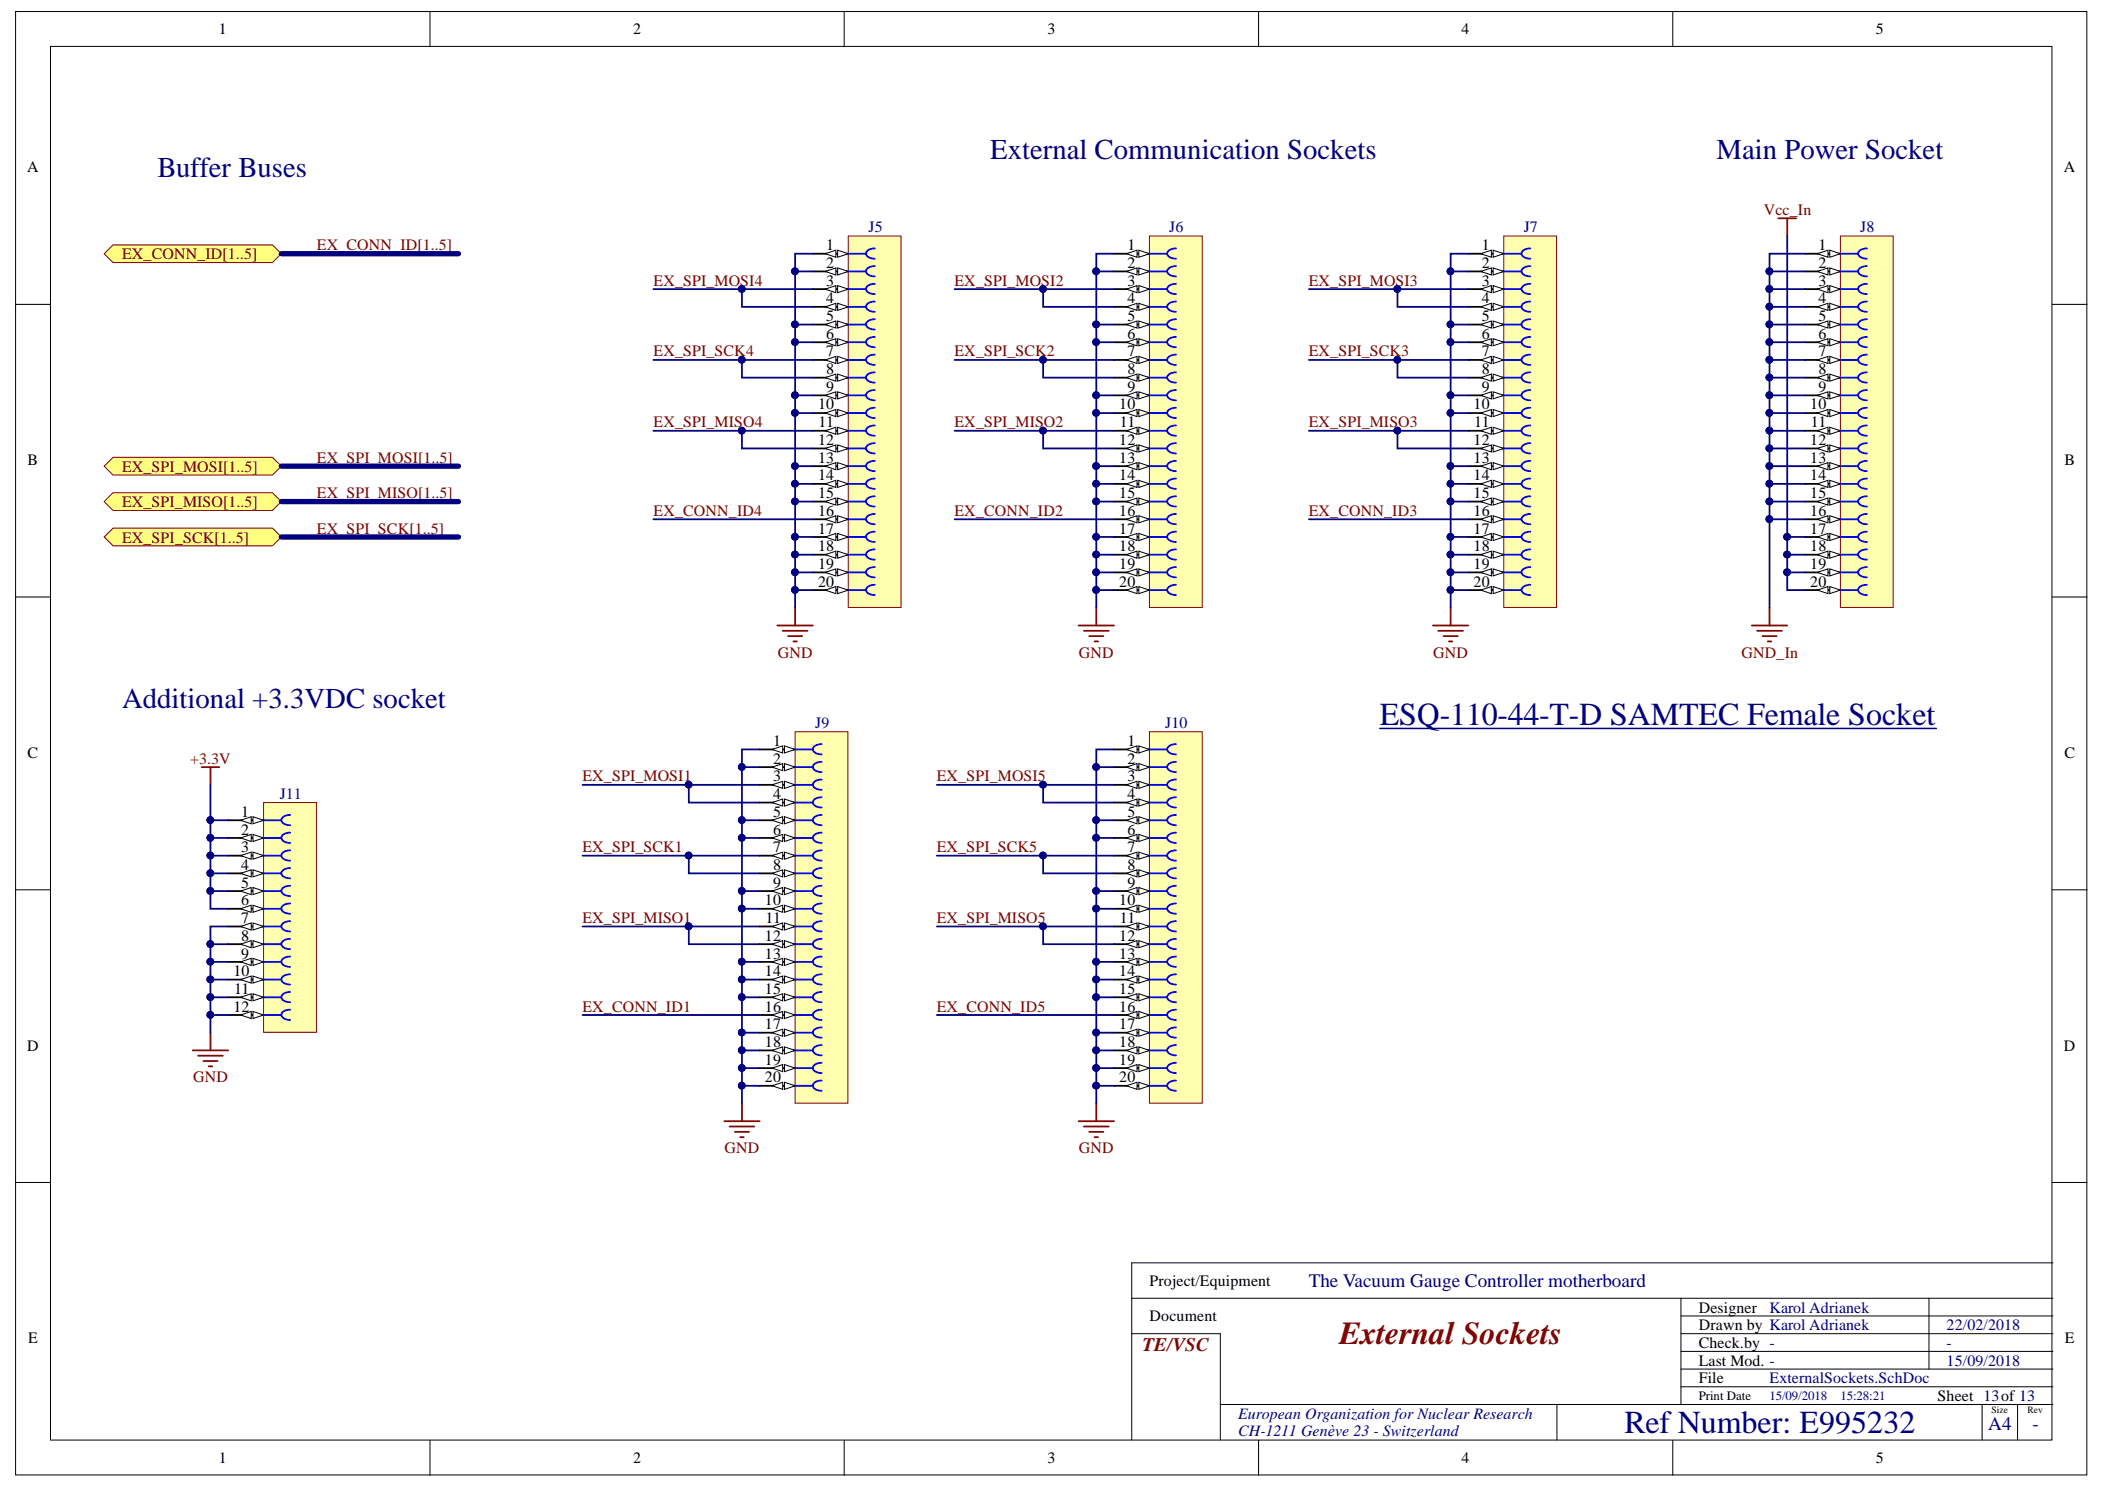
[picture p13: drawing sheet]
<svg xmlns="http://www.w3.org/2000/svg" width="297mm" height="210mm" viewBox="0 0 297 210" stroke-linecap="round" stroke-linejoin="round" font-family="sans-serif">
<defs><g id="words">
<g font-size="4.5" fill="#000080">
<text x="194.7" y="102.3">ESQ-110-44-T-D SAMTEC Female Socket</text>
<text x="229.2" y="202.2">Ref Number: E995232</text>
</g>
<text font-size="4.5" fill="#800000" x="189" y="189.6">External Sockets</text>
<g font-size="4.1" fill="#000080">
<text x="139.7" y="22.4">External Communication Sockets</text>
<text x="242.2" y="22.4">Main Power Socket</text>
<text x="22.2" y="24.9">Buffer Buses</text>
<text x="17.2" y="99.9">Additional +3.3VDC socket</text>
</g>
<g font-size="2.7" fill="#000080">
<text x="184.7" y="181.5">The Vacuum Gauge Controller motherboard</text>
<text x="280.6" y="201.8">A4</text>
<text x="286.8" y="201.8">-</text>
</g>
<text font-size="2.7" fill="#800000" x="161.2" y="190.5">TE/VSC</text>
<g font-size="2.2">
<text x="30.9" y="4.9">1</text>
<text x="89.3" y="4.9">2</text>
<text x="147.8" y="4.9">3</text>
<text x="206.3" y="4.9">4</text>
<text x="264.7" y="4.9">5</text>
<text x="3.8" y="24.3">A</text>
<text x="291.2" y="24.3">A</text>
<text x="116.6" y="35.3">1</text>
<text x="159.1" y="35.3">1</text>
<text x="209.1" y="35.3">1</text>
<text x="256.6" y="35.3">1</text>
<text x="116.6" y="37.8">2</text>
<text x="116.6" y="40.3">3</text>
<text x="159.1" y="37.8">2</text>
<text x="159.1" y="40.3">3</text>
<text x="209.1" y="37.8">2</text>
<text x="209.1" y="40.3">3</text>
<text x="256.6" y="37.8">2</text>
<text x="256.6" y="40.3">3</text>
<text x="116.6" y="42.8">4</text>
<text x="116.6" y="45.3">5</text>
<text x="116.6" y="47.8">6</text>
<text x="159.1" y="42.8">4</text>
<text x="159.1" y="45.3">5</text>
<text x="159.1" y="47.8">6</text>
<text x="209.1" y="42.8">4</text>
<text x="209.1" y="45.3">5</text>
<text x="209.1" y="47.8">6</text>
<text x="256.6" y="42.8">4</text>
<text x="256.6" y="45.3">5</text>
<text x="256.6" y="47.8">6</text>
<text x="116.6" y="50.3">7</text>
<text x="116.6" y="52.8">8</text>
<text x="159.1" y="50.3">7</text>
<text x="159.1" y="52.8">8</text>
<text x="209.1" y="50.3">7</text>
<text x="209.1" y="52.8">8</text>
<text x="256.6" y="50.3">7</text>
<text x="256.6" y="52.8">8</text>
<text x="115.4" y="57.8">10</text>
<text x="116.6" y="55.3">9</text>
<text x="157.9" y="57.8">10</text>
<text x="159.1" y="55.3">9</text>
<text x="207.9" y="57.8">10</text>
<text x="209.1" y="55.3">9</text>
<text x="255.4" y="57.8">10</text>
<text x="256.6" y="55.3">9</text>
<text x="3.9" y="65.6">B</text>
<text x="115.4" y="62.8">12</text>
<text x="115.4" y="65.3">13</text>
<text x="115.5" y="60.3">11</text>
<text x="157.9" y="62.8">12</text>
<text x="157.9" y="65.3">13</text>
<text x="158" y="60.3">11</text>
<text x="207.9" y="62.8">12</text>
<text x="207.9" y="65.3">13</text>
<text x="208" y="60.3">11</text>
<text x="255.4" y="62.8">12</text>
<text x="255.4" y="65.3">13</text>
<text x="255.5" y="60.3">11</text>
<text x="291.3" y="65.6">B</text>
<text x="115.4" y="67.8">14</text>
<text x="115.4" y="70.3">15</text>
<text x="157.9" y="67.8">14</text>
<text x="157.9" y="70.3">15</text>
<text x="207.9" y="67.8">14</text>
<text x="207.9" y="70.3">15</text>
<text x="255.4" y="67.8">14</text>
<text x="255.4" y="70.3">15</text>
<text x="115.4" y="72.8">16</text>
<text x="115.4" y="75.3">17</text>
<text x="115.4" y="77.8">18</text>
<text x="157.9" y="72.8">16</text>
<text x="157.9" y="75.3">17</text>
<text x="157.9" y="77.8">18</text>
<text x="207.9" y="72.8">16</text>
<text x="207.9" y="75.3">17</text>
<text x="207.9" y="77.8">18</text>
<text x="255.4" y="72.8">16</text>
<text x="255.4" y="75.3">17</text>
<text x="255.4" y="77.8">18</text>
<text x="115.4" y="80.2">19</text>
<text x="115.4" y="82.7">20</text>
<text x="157.9" y="80.2">19</text>
<text x="157.9" y="82.7">20</text>
<text x="207.9" y="80.2">19</text>
<text x="207.9" y="82.7">20</text>
<text x="255.4" y="80.2">19</text>
<text x="255.4" y="82.7">20</text>
<text x="3.9" y="106.9">C</text>
<text x="109.1" y="105.2">1</text>
<text x="109.1" y="107.7">2</text>
<text x="159.1" y="105.2">1</text>
<text x="159.1" y="107.7">2</text>
<text x="291.3" y="106.9">C</text>
<text x="109.1" y="110.2">3</text>
<text x="109.1" y="112.7">4</text>
<text x="159.1" y="110.2">3</text>
<text x="159.1" y="112.7">4</text>
<text x="34.1" y="115.2">1</text>
<text x="34.1" y="117.7">2</text>
<text x="109.1" y="115.2">5</text>
<text x="109.1" y="117.7">6</text>
<text x="159.1" y="115.2">5</text>
<text x="159.1" y="117.7">6</text>
<text x="34.1" y="120.2">3</text>
<text x="34.1" y="122.7">4</text>
<text x="34.1" y="125.2">5</text>
<text x="109.1" y="120.2">7</text>
<text x="109.1" y="122.7">8</text>
<text x="109.1" y="125.2">9</text>
<text x="159.1" y="120.2">7</text>
<text x="159.1" y="122.7">8</text>
<text x="159.1" y="125.2">9</text>
<text x="34.1" y="127.7">6</text>
<text x="34.1" y="130.2">7</text>
<text x="107.9" y="127.7">10</text>
<text x="108" y="130.2">11</text>
<text x="157.9" y="127.7">10</text>
<text x="158" y="130.2">11</text>
<text x="33" y="137.7">10</text>
<text x="34.1" y="132.7">8</text>
<text x="34.1" y="135.2">9</text>
<text x="107.9" y="132.7">12</text>
<text x="107.9" y="135.2">13</text>
<text x="107.9" y="137.7">14</text>
<text x="157.9" y="132.7">12</text>
<text x="157.9" y="135.2">13</text>
<text x="157.9" y="137.7">14</text>
<text x="33" y="142.7">12</text>
<text x="33" y="140.2">11</text>
<text x="107.9" y="140.2">15</text>
<text x="107.9" y="142.7">16</text>
<text x="157.9" y="140.2">15</text>
<text x="157.9" y="142.7">16</text>
<text x="3.8" y="148.2">D</text>
<text x="107.9" y="145.2">17</text>
<text x="107.9" y="147.7">18</text>
<text x="157.9" y="145.2">17</text>
<text x="157.9" y="147.7">18</text>
<text x="291.2" y="148.2">D</text>
<text x="107.9" y="150.2">19</text>
<text x="107.9" y="152.7">20</text>
<text x="157.9" y="150.2">19</text>
<text x="157.9" y="152.7">20</text>
<text x="162.2" y="181.4">Project/Equipment</text>
<text x="239.7" y="185.2">Designer</text>
<text x="4" y="189.5">E</text>
<text x="162.2" y="186.4">Document</text>
<text x="239.7" y="187.7">Drawn by Karol Adrianek</text>
<text x="239.7" y="190.2">Check.by -</text>
<text x="291.4" y="189.5">E</text>
<text x="239.7" y="195.1">File</text>
<text x="239.7" y="192.6">Last Mod. -</text>
<text x="273.4" y="197.6">Sheet 13of 13</text>
<text x="30.9" y="206.4">1</text>
<text x="89.3" y="206.4">2</text>
<text x="147.8" y="206.4">3</text>
<text x="206.3" y="206.4">4</text>
<text x="264.7" y="206.4">5</text>
</g>
<g font-size="2.2" fill="#800000">
<text x="44.7" y="35.3">EX_CONN_ID[1..5]</text>
<text x="248.9" y="30.3">Vcc_In</text>
<text x="17.2" y="36.6">EX_CONN_ID[1..5]</text>
<text x="92.2" y="40.3">EX_SPI_MOSI4</text>
<text x="134.7" y="40.3">EX_SPI_MOSI2</text>
<text x="184.7" y="40.3">EX_SPI_MOSI3</text>
<text x="92.2" y="50.3">EX_SPI_SCK4</text>
<text x="134.7" y="50.3">EX_SPI_SCK2</text>
<text x="184.7" y="50.3">EX_SPI_SCK3</text>
<text x="44.7" y="65.3">EX_SPI_MOSI[1..5]</text>
<text x="92.2" y="60.3">EX_SPI_MISO4</text>
<text x="134.7" y="60.3">EX_SPI_MISO2</text>
<text x="184.7" y="60.3">EX_SPI_MISO3</text>
<text x="17.2" y="66.5">EX_SPI_MOSI[1..5]</text>
<text x="17.2" y="71.5">EX_SPI_MISO[1..5]</text>
<text x="44.7" y="70.3">EX_SPI_MISO[1..5]</text>
<text x="17.2" y="76.5">EX_SPI_SCK[1..5]</text>
<text x="44.7" y="75.3">EX_SPI_SCK[1..5]</text>
<text x="92.2" y="72.8">EX_CONN_ID4</text>
<text x="134.7" y="72.8">EX_CONN_ID2</text>
<text x="184.7" y="72.8">EX_CONN_ID3</text>
<text x="109.8" y="92.8">GND</text>
<text x="152.2" y="92.8">GND</text>
<text x="202.2" y="92.8">GND</text>
<text x="245.8" y="92.8">GND_In</text>
<text x="26.8" y="107.7">+3.3V</text>
<text x="82.2" y="110.2">EX_SPI_MOSI1</text>
<text x="132.2" y="110.2">EX_SPI_MOSI5</text>
<text x="82.2" y="120.2">EX_SPI_SCK1</text>
<text x="132.2" y="120.2">EX_SPI_SCK5</text>
<text x="82.2" y="130.2">EX_SPI_MISO1</text>
<text x="132.2" y="130.2">EX_SPI_MISO5</text>
<text x="82.2" y="142.7">EX_CONN_ID1</text>
<text x="132.2" y="142.7">EX_CONN_ID5</text>
<text x="27.2" y="152.7">GND</text>
<text x="102.2" y="162.7">GND</text>
<text x="152.2" y="162.7">GND</text>
</g>
<g font-size="2.2" fill="#000080">
<text x="122.5" y="32.8">J5</text>
<text x="165" y="32.8">J6</text>
<text x="215" y="32.8">J7</text>
<text x="262.5" y="32.8">J8</text>
<text x="115" y="102.7">J9</text>
<text x="164.4" y="102.7">J10</text>
<text x="39.5" y="112.7">J11</text>
<text x="249.7" y="185.2">Karol Adrianek</text>
<text x="274.7" y="187.7">22/02/2018</text>
<text x="274.7" y="190.2">-</text>
<text x="249.7" y="195.1">ExternalSockets.SchDoc</text>
<text x="274.7" y="192.6">15/09/2018</text>
<text x="174.7" y="200.1">European Organization for Nuclear Research</text>
<text x="174.7" y="202.6">CH-1211 Genève 23 - Switzerland</text>
</g>
<text font-size="1.8" x="239.7" y="197.5">Print Date</text>
<g font-size="1.8" fill="#000080">
<text x="249.7" y="197.5">15/09/2018</text>
<text x="259.7" y="197.5">15:28:21</text>
</g>
<g font-size="1.4">
<text x="281" y="199.3">Size</text>
<text x="286.1" y="199.3">Rev</text>
</g>
</g></defs>
<g fill="#fff" stroke="#000" stroke-width=".14">
<path d="M2.2 1.6h292.3v206.5h-292.3z"/>
<path d="M7.1 6.5h282.4v196.6h-282.4z"/>
</g>
<g fill="none" stroke="#000" stroke-width=".14">
<path d="M60.7 1.6v4.9M119.1 1.6v4.9M177.6 1.6v4.9M236 1.6v4.9M2.2 42.9h4.9M289.6 42.9h4.9M2.2 84.2h4.9M289.6 84.2h4.9M2.2 125.5h4.9M289.6 125.5h4.9M2.2 166.8h4.9M289.6 166.8h4.9"/>
<path d="M289.7 178.1h-130v25M159.7 188.1h12.5v15M159.7 183.1h130M172.2 198.1h117.5M219.7 198.1v5M237.2 183.1v15M237.2 185.6h52.5M237.2 188.1h52.5M237.2 190.6h52.5M237.2 193.1h52.5M237.2 195.6h52.5M272.2 183.1v10"/>
<path d="M279.7 198.1v5M284.7 198.1v5M60.7 203.2v4.9M119.1 203.2v4.9M177.6 203.2v4.9M236 203.2v4.9"/>
</g>
<g fill="#ffff80" stroke="#800000" stroke-width=".14">
<path d="M14.7 35.8l1.2-1.3h22.5l1.3 1.3-1.3 1.2h-22.5z" fill-rule="evenodd"/>
<path d="M14.7 65.8l1.2-1.3h22.5l1.3 1.3-1.3 1.2h-22.5z" fill-rule="evenodd"/>
<path d="M14.7 70.8l1.2-1.3h22.5l1.3 1.3-1.3 1.2h-22.5z" fill-rule="evenodd"/>
<path d="M14.7 75.7l1.2-1.2h22.5l1.3 1.2-1.3 1.3h-22.5z" fill-rule="evenodd"/>
</g>
<g fill="none" stroke="#800000" stroke-width=".25">
<path d="M250.9 30.8h2.5M252.2 30.8v2.5M109.7 88.2h5M110.4 89h3.5M111.2 89.7h2M111.9 90.5h.5M112.2 85.7v2.5M152.2 88.2h5M152.9 89h3.5M153.7 89.7h2M154.4 90.5h.5M154.7 85.7v2.5"/>
<path d="M202.2 88.2h5M202.9 89h3.5M203.7 89.7h2M204.4 90.5h.5M204.7 85.7v2.5M247.2 88.2h5M247.9 89h3.5M248.7 89.7h2M249.4 90.5h.5M249.7 85.7v2.5M102.2 158.2h5M102.9 158.9h3.5"/>
<path d="M103.7 159.7h2M104.7 155.7v2.5M152.2 158.2h5M152.9 158.9h3.5M153.7 159.7h2M154.7 155.7v2.5M104.4 160.4h.5M154.4 160.4h.5"/>
</g>
<path d="M119.7 33.3h7.4v52.4h-7.4z" fill="#ffffb0" stroke="#800000" stroke-width=".14"/>
<path d="M114.7 35.8h5" fill="none" stroke="#000" stroke-width=".25"/>
<path d="M118.2 35.3l1.5 .5-1.5 .5z" fill="#fff"/>
<path d="M118.2 35.3l1.5 .5-1.5 .5z" fill="none" stroke="#000" stroke-width=".14"/>
<path d="M116.4 35.8l1.5-.5v1z" fill="#fff"/>
<path d="M116.4 35.8l1.5-.5v1z" fill="none" stroke="#000" stroke-width=".14"/>
<path d="M114.7 38.3h5" fill="none" stroke="#000" stroke-width=".25"/>
<path d="M118.2 37.8l1.5 .5-1.5 .5z" fill="#fff"/>
<path d="M118.2 37.8l1.5 .5-1.5 .5z" fill="none" stroke="#000" stroke-width=".14"/>
<path d="M116.4 38.3l1.5-.5v1z" fill="#fff"/>
<path d="M116.4 38.3l1.5-.5v1z" fill="none" stroke="#000" stroke-width=".14"/>
<path d="M114.7 40.8h5" fill="none" stroke="#000" stroke-width=".25"/>
<path d="M118.2 40.3l1.5 .5-1.5 .5z" fill="#fff"/>
<path d="M118.2 40.3l1.5 .5-1.5 .5z" fill="none" stroke="#000" stroke-width=".14"/>
<path d="M116.4 40.8l1.5-.5v1z" fill="#fff"/>
<path d="M116.4 40.8l1.5-.5v1z" fill="none" stroke="#000" stroke-width=".14"/>
<path d="M114.7 43.3h5" fill="none" stroke="#000" stroke-width=".25"/>
<path d="M118.2 42.8l1.5 .5-1.5 .5z" fill="#fff"/>
<path d="M118.2 42.8l1.5 .5-1.5 .5z" fill="none" stroke="#000" stroke-width=".14"/>
<path d="M116.4 43.3l1.5-.5v1z" fill="#fff"/>
<path d="M116.4 43.3l1.5-.5v1z" fill="none" stroke="#000" stroke-width=".14"/>
<path d="M114.7 45.8h5" fill="none" stroke="#000" stroke-width=".25"/>
<path d="M118.2 45.3l1.5 .5-1.5 .5z" fill="#fff"/>
<path d="M118.2 45.3l1.5 .5-1.5 .5z" fill="none" stroke="#000" stroke-width=".14"/>
<path d="M116.4 45.8l1.5-.5v1z" fill="#fff"/>
<path d="M116.4 45.8l1.5-.5v1z" fill="none" stroke="#000" stroke-width=".14"/>
<path d="M114.7 48.3h5" fill="none" stroke="#000" stroke-width=".25"/>
<path d="M118.2 47.8l1.5 .5-1.5 .5z" fill="#fff"/>
<path d="M118.2 47.8l1.5 .5-1.5 .5z" fill="none" stroke="#000" stroke-width=".14"/>
<path d="M116.4 48.3l1.5-.5v1z" fill="#fff"/>
<path d="M116.4 48.3l1.5-.5v1z" fill="none" stroke="#000" stroke-width=".14"/>
<path d="M114.7 50.8h5" fill="none" stroke="#000" stroke-width=".25"/>
<path d="M118.2 50.3l1.5 .5-1.5 .5z" fill="#fff"/>
<path d="M118.2 50.3l1.5 .5-1.5 .5z" fill="none" stroke="#000" stroke-width=".14"/>
<path d="M116.4 50.8l1.5-.5v1z" fill="#fff"/>
<path d="M116.4 50.8l1.5-.5v1z" fill="none" stroke="#000" stroke-width=".14"/>
<path d="M114.7 53.3h5" fill="none" stroke="#000" stroke-width=".25"/>
<path d="M118.2 52.8l1.5 .5-1.5 .5z" fill="#fff"/>
<path d="M118.2 52.8l1.5 .5-1.5 .5z" fill="none" stroke="#000" stroke-width=".14"/>
<path d="M116.4 53.3l1.5-.5v1z" fill="#fff"/>
<path d="M116.4 53.3l1.5-.5v1z" fill="none" stroke="#000" stroke-width=".14"/>
<path d="M114.7 55.8h5" fill="none" stroke="#000" stroke-width=".25"/>
<path d="M118.2 55.3l1.5 .5-1.5 .5z" fill="#fff"/>
<path d="M118.2 55.3l1.5 .5-1.5 .5z" fill="none" stroke="#000" stroke-width=".14"/>
<path d="M116.4 55.8l1.5-.5v1z" fill="#fff"/>
<path d="M116.4 55.8l1.5-.5v1z" fill="none" stroke="#000" stroke-width=".14"/>
<path d="M114.7 58.3h5" fill="none" stroke="#000" stroke-width=".25"/>
<path d="M118.2 57.8l1.5 .5-1.5 .5z" fill="#fff"/>
<path d="M118.2 57.8l1.5 .5-1.5 .5z" fill="none" stroke="#000" stroke-width=".14"/>
<path d="M116.4 58.3l1.5-.5v1z" fill="#fff"/>
<path d="M116.4 58.3l1.5-.5v1z" fill="none" stroke="#000" stroke-width=".14"/>
<path d="M114.7 60.8h5" fill="none" stroke="#000" stroke-width=".25"/>
<path d="M118.2 60.3l1.5 .5-1.5 .5z" fill="#fff"/>
<path d="M118.2 60.3l1.5 .5-1.5 .5z" fill="none" stroke="#000" stroke-width=".14"/>
<path d="M116.4 60.8l1.5-.5v1z" fill="#fff"/>
<path d="M116.4 60.8l1.5-.5v1z" fill="none" stroke="#000" stroke-width=".14"/>
<path d="M114.7 63.3h5" fill="none" stroke="#000" stroke-width=".25"/>
<path d="M118.2 62.8l1.5 .5-1.5 .5z" fill="#fff"/>
<path d="M118.2 62.8l1.5 .5-1.5 .5z" fill="none" stroke="#000" stroke-width=".14"/>
<path d="M116.4 63.3l1.5-.5v1z" fill="#fff"/>
<path d="M116.4 63.3l1.5-.5v1z" fill="none" stroke="#000" stroke-width=".14"/>
<path d="M114.7 65.8h5" fill="none" stroke="#000" stroke-width=".25"/>
<path d="M118.2 65.3l1.5 .5-1.5 .5z" fill="#fff"/>
<path d="M118.2 65.3l1.5 .5-1.5 .5z" fill="none" stroke="#000" stroke-width=".14"/>
<path d="M116.4 65.8l1.5-.5v1z" fill="#fff"/>
<path d="M116.4 65.8l1.5-.5v1z" fill="none" stroke="#000" stroke-width=".14"/>
<path d="M114.7 68.3h5" fill="none" stroke="#000" stroke-width=".25"/>
<path d="M118.2 67.8l1.5 .5-1.5 .5z" fill="#fff"/>
<path d="M118.2 67.8l1.5 .5-1.5 .5z" fill="none" stroke="#000" stroke-width=".14"/>
<path d="M116.4 68.3l1.5-.5v1z" fill="#fff"/>
<path d="M116.4 68.3l1.5-.5v1z" fill="none" stroke="#000" stroke-width=".14"/>
<path d="M114.7 70.8h5" fill="none" stroke="#000" stroke-width=".25"/>
<path d="M118.2 70.3l1.5 .5-1.5 .5z" fill="#fff"/>
<path d="M118.2 70.3l1.5 .5-1.5 .5z" fill="none" stroke="#000" stroke-width=".14"/>
<path d="M116.4 70.8l1.5-.5v1z" fill="#fff"/>
<path d="M116.4 70.8l1.5-.5v1z" fill="none" stroke="#000" stroke-width=".14"/>
<path d="M114.7 73.3h5" fill="none" stroke="#000" stroke-width=".25"/>
<path d="M118.2 72.8l1.5 .5-1.5 .5z" fill="#fff"/>
<path d="M118.2 72.8l1.5 .5-1.5 .5z" fill="none" stroke="#000" stroke-width=".14"/>
<path d="M116.4 73.3l1.5-.5v1z" fill="#fff"/>
<path d="M116.4 73.3l1.5-.5v1z" fill="none" stroke="#000" stroke-width=".14"/>
<path d="M114.7 75.7h5" fill="none" stroke="#000" stroke-width=".25"/>
<path d="M118.2 75.3l1.5 .4-1.5 .5z" fill="#fff"/>
<path d="M118.2 75.3l1.5 .4-1.5 .5z" fill="none" stroke="#000" stroke-width=".14"/>
<path d="M116.4 75.7l1.5-.4v.9z" fill="#fff"/>
<path d="M116.4 75.7l1.5-.4v.9z" fill="none" stroke="#000" stroke-width=".14"/>
<path d="M114.7 78.2h5" fill="none" stroke="#000" stroke-width=".25"/>
<path d="M118.2 77.7l1.5 .5-1.5 .5z" fill="#fff"/>
<path d="M118.2 77.7l1.5 .5-1.5 .5z" fill="none" stroke="#000" stroke-width=".14"/>
<path d="M116.4 78.2l1.5-.5v1z" fill="#fff"/>
<path d="M116.4 78.2l1.5-.5v1z" fill="none" stroke="#000" stroke-width=".14"/>
<path d="M114.7 80.7h5" fill="none" stroke="#000" stroke-width=".25"/>
<path d="M118.2 80.2l1.5 .5-1.5 .5z" fill="#fff"/>
<path d="M118.2 80.2l1.5 .5-1.5 .5z" fill="none" stroke="#000" stroke-width=".14"/>
<path d="M116.4 80.7l1.5-.5v1z" fill="#fff"/>
<path d="M116.4 80.7l1.5-.5v1z" fill="none" stroke="#000" stroke-width=".14"/>
<path d="M114.7 83.2h5" fill="none" stroke="#000" stroke-width=".25"/>
<path d="M118.2 82.7l1.5 .5-1.5 .5z" fill="#fff"/>
<path d="M118.2 82.7l1.5 .5-1.5 .5z" fill="none" stroke="#000" stroke-width=".14"/>
<path d="M116.4 83.2l1.5-.5v1z" fill="#fff"/>
<path d="M116.4 83.2l1.5-.5v1z" fill="none" stroke="#000" stroke-width=".14"/>
<g fill="none" stroke="#00f" stroke-width=".25">
<path d="M119.7 35.8h2.5M119.7 38.3h2.5M123.4 35a1.11 1.11 0 0 0-1.2 .8 1.23 1.23 0 0 0 1.2 .7M123.4 37.5a1.11 1.11 0 0 0-1.2 .7 1.23 1.23 0 0 0 1.2 .8M119.7 40.8h2.5M119.7 45.8h2.5M119.7 43.3h2.5M119.7 48.3h2.5M119.7 53.3h2.5M119.7 50.8h2.5M119.7 55.8h2.5M119.7 58.3h2.5"/>
<path d="M123.4 40a1.11 1.11 0 0 0-1.2 .7 1.23 1.23 0 0 0 1.2 .8M123.4 42.5a1.11 1.11 0 0 0-1.2 .7 1.23 1.23 0 0 0 1.2 .8M123.4 45a1.11 1.11 0 0 0-1.2 .7 1.23 1.23 0 0 0 1.2 .8M123.4 47.5a1.11 1.11 0 0 0-1.2 .7 1.23 1.23 0 0 0 1.2 .8M123.4 50a1.11 1.11 0 0 0-1.2 .7 1.23 1.23 0 0 0 1.2 .8M123.4 52.5a1.11 1.11 0 0 0-1.2 .7 1.23 1.23 0 0 0 1.2 .8M123.4 55a1.11 1.11 0 0 0-1.2 .7 1.23 1.23 0 0 0 1.2 .8M123.4 57.5a1.11 1.11 0 0 0-1.2 .7 1.23 1.23 0 0 0 1.2 .8M119.7 65.8h2.5M119.7 63.3h2.5M119.7 60.8h2.5M119.7 75.7h2.5"/>
<path d="M119.7 73.3h2.5M119.7 78.2h2.5M119.7 68.3h2.5M119.7 70.8h2.5M123.4 60a1.11 1.11 0 0 0-1.2 .7 1.23 1.23 0 0 0 1.2 .8M123.4 62.5a1.11 1.11 0 0 0-1.2 .7 1.23 1.23 0 0 0 1.2 .8M123.4 65a1.11 1.11 0 0 0-1.2 .7 1.23 1.23 0 0 0 1.2 .8M123.4 67.5a1.11 1.11 0 0 0-1.2 .7 1.23 1.23 0 0 0 1.2 .8M123.4 70a1.11 1.11 0 0 0-1.2 .7 1.23 1.23 0 0 0 1.2 .8M123.4 72.5a1.11 1.11 0 0 0-1.2 .7 1.23 1.23 0 0 0 1.2 .8M123.4 75a1.11 1.11 0 0 0-1.2 .7 1.23 1.23 0 0 0 1.2 .7M123.4 77.5a1.11 1.11 0 0 0-1.2 .7 1.23 1.23 0 0 0 1.2 .7"/>
<path d="M123.4 80a1.11 1.11 0 0 0-1.2 .7 1.23 1.23 0 0 0 1.2 .7M119.7 80.7h2.5M119.7 83.2h2.5M123.4 82.5a1.11 1.11 0 0 0-1.2 .7 1.23 1.23 0 0 0 1.2 .7"/>
</g>
<path d="M162.2 33.3h7.4v52.4h-7.4z" fill="#ffffb0" stroke="#800000" stroke-width=".14"/>
<path d="M157.2 35.8h5" fill="none" stroke="#000" stroke-width=".25"/>
<path d="M160.7 35.3l1.5 .5-1.5 .5z" fill="#fff"/>
<path d="M160.7 35.3l1.5 .5-1.5 .5z" fill="none" stroke="#000" stroke-width=".14"/>
<path d="M158.9 35.8l1.5-.5v1z" fill="#fff"/>
<path d="M158.9 35.8l1.5-.5v1z" fill="none" stroke="#000" stroke-width=".14"/>
<path d="M157.2 38.3h5" fill="none" stroke="#000" stroke-width=".25"/>
<path d="M160.7 37.8l1.5 .5-1.5 .5z" fill="#fff"/>
<path d="M160.7 37.8l1.5 .5-1.5 .5z" fill="none" stroke="#000" stroke-width=".14"/>
<path d="M158.9 38.3l1.5-.5v1z" fill="#fff"/>
<path d="M158.9 38.3l1.5-.5v1z" fill="none" stroke="#000" stroke-width=".14"/>
<path d="M157.2 40.8h5" fill="none" stroke="#000" stroke-width=".25"/>
<path d="M160.7 40.3l1.5 .5-1.5 .5z" fill="#fff"/>
<path d="M160.7 40.3l1.5 .5-1.5 .5z" fill="none" stroke="#000" stroke-width=".14"/>
<path d="M158.9 40.8l1.5-.5v1z" fill="#fff"/>
<path d="M158.9 40.8l1.5-.5v1z" fill="none" stroke="#000" stroke-width=".14"/>
<path d="M157.2 43.3h5" fill="none" stroke="#000" stroke-width=".25"/>
<path d="M160.7 42.8l1.5 .5-1.5 .5z" fill="#fff"/>
<path d="M160.7 42.8l1.5 .5-1.5 .5z" fill="none" stroke="#000" stroke-width=".14"/>
<path d="M158.9 43.3l1.5-.5v1z" fill="#fff"/>
<path d="M158.9 43.3l1.5-.5v1z" fill="none" stroke="#000" stroke-width=".14"/>
<path d="M157.2 45.8h5" fill="none" stroke="#000" stroke-width=".25"/>
<path d="M160.7 45.3l1.5 .5-1.5 .5z" fill="#fff"/>
<path d="M160.7 45.3l1.5 .5-1.5 .5z" fill="none" stroke="#000" stroke-width=".14"/>
<path d="M158.9 45.8l1.5-.5v1z" fill="#fff"/>
<path d="M158.9 45.8l1.5-.5v1z" fill="none" stroke="#000" stroke-width=".14"/>
<path d="M157.2 48.3h5" fill="none" stroke="#000" stroke-width=".25"/>
<path d="M160.7 47.8l1.5 .5-1.5 .5z" fill="#fff"/>
<path d="M160.7 47.8l1.5 .5-1.5 .5z" fill="none" stroke="#000" stroke-width=".14"/>
<path d="M158.9 48.3l1.5-.5v1z" fill="#fff"/>
<path d="M158.9 48.3l1.5-.5v1z" fill="none" stroke="#000" stroke-width=".14"/>
<path d="M157.2 50.8h5" fill="none" stroke="#000" stroke-width=".25"/>
<path d="M160.7 50.3l1.5 .5-1.5 .5z" fill="#fff"/>
<path d="M160.7 50.3l1.5 .5-1.5 .5z" fill="none" stroke="#000" stroke-width=".14"/>
<path d="M158.9 50.8l1.5-.5v1z" fill="#fff"/>
<path d="M158.9 50.8l1.5-.5v1z" fill="none" stroke="#000" stroke-width=".14"/>
<path d="M157.2 53.3h5" fill="none" stroke="#000" stroke-width=".25"/>
<path d="M160.7 52.8l1.5 .5-1.5 .5z" fill="#fff"/>
<path d="M160.7 52.8l1.5 .5-1.5 .5z" fill="none" stroke="#000" stroke-width=".14"/>
<path d="M158.9 53.3l1.5-.5v1z" fill="#fff"/>
<path d="M158.9 53.3l1.5-.5v1z" fill="none" stroke="#000" stroke-width=".14"/>
<path d="M157.2 55.8h5" fill="none" stroke="#000" stroke-width=".25"/>
<path d="M160.7 55.3l1.5 .5-1.5 .5z" fill="#fff"/>
<path d="M160.7 55.3l1.5 .5-1.5 .5z" fill="none" stroke="#000" stroke-width=".14"/>
<path d="M158.9 55.8l1.5-.5v1z" fill="#fff"/>
<path d="M158.9 55.8l1.5-.5v1z" fill="none" stroke="#000" stroke-width=".14"/>
<path d="M157.2 58.3h5" fill="none" stroke="#000" stroke-width=".25"/>
<path d="M160.7 57.8l1.5 .5-1.5 .5z" fill="#fff"/>
<path d="M160.7 57.8l1.5 .5-1.5 .5z" fill="none" stroke="#000" stroke-width=".14"/>
<path d="M158.9 58.3l1.5-.5v1z" fill="#fff"/>
<path d="M158.9 58.3l1.5-.5v1z" fill="none" stroke="#000" stroke-width=".14"/>
<path d="M157.2 60.8h5" fill="none" stroke="#000" stroke-width=".25"/>
<path d="M160.7 60.3l1.5 .5-1.5 .5z" fill="#fff"/>
<path d="M160.7 60.3l1.5 .5-1.5 .5z" fill="none" stroke="#000" stroke-width=".14"/>
<path d="M158.9 60.8l1.5-.5v1z" fill="#fff"/>
<path d="M158.9 60.8l1.5-.5v1z" fill="none" stroke="#000" stroke-width=".14"/>
<path d="M157.2 63.3h5" fill="none" stroke="#000" stroke-width=".25"/>
<path d="M160.7 62.8l1.5 .5-1.5 .5z" fill="#fff"/>
<path d="M160.7 62.8l1.5 .5-1.5 .5z" fill="none" stroke="#000" stroke-width=".14"/>
<path d="M158.9 63.3l1.5-.5v1z" fill="#fff"/>
<path d="M158.9 63.3l1.5-.5v1z" fill="none" stroke="#000" stroke-width=".14"/>
<path d="M157.2 65.8h5" fill="none" stroke="#000" stroke-width=".25"/>
<path d="M160.7 65.3l1.5 .5-1.5 .5z" fill="#fff"/>
<path d="M160.7 65.3l1.5 .5-1.5 .5z" fill="none" stroke="#000" stroke-width=".14"/>
<path d="M158.9 65.8l1.5-.5v1z" fill="#fff"/>
<path d="M158.9 65.8l1.5-.5v1z" fill="none" stroke="#000" stroke-width=".14"/>
<path d="M157.2 68.3h5" fill="none" stroke="#000" stroke-width=".25"/>
<path d="M160.7 67.8l1.5 .5-1.5 .5z" fill="#fff"/>
<path d="M160.7 67.8l1.5 .5-1.5 .5z" fill="none" stroke="#000" stroke-width=".14"/>
<path d="M158.9 68.3l1.5-.5v1z" fill="#fff"/>
<path d="M158.9 68.3l1.5-.5v1z" fill="none" stroke="#000" stroke-width=".14"/>
<path d="M157.2 70.8h5" fill="none" stroke="#000" stroke-width=".25"/>
<path d="M160.7 70.3l1.5 .5-1.5 .5z" fill="#fff"/>
<path d="M160.7 70.3l1.5 .5-1.5 .5z" fill="none" stroke="#000" stroke-width=".14"/>
<path d="M158.9 70.8l1.5-.5v1z" fill="#fff"/>
<path d="M158.9 70.8l1.5-.5v1z" fill="none" stroke="#000" stroke-width=".14"/>
<path d="M157.2 73.3h5" fill="none" stroke="#000" stroke-width=".25"/>
<path d="M160.7 72.8l1.5 .5-1.5 .5z" fill="#fff"/>
<path d="M160.7 72.8l1.5 .5-1.5 .5z" fill="none" stroke="#000" stroke-width=".14"/>
<path d="M158.9 73.3l1.5-.5v1z" fill="#fff"/>
<path d="M158.9 73.3l1.5-.5v1z" fill="none" stroke="#000" stroke-width=".14"/>
<path d="M157.2 75.7h5" fill="none" stroke="#000" stroke-width=".25"/>
<path d="M160.7 75.3l1.5 .4-1.5 .5z" fill="#fff"/>
<path d="M160.7 75.3l1.5 .4-1.5 .5z" fill="none" stroke="#000" stroke-width=".14"/>
<path d="M158.9 75.7l1.5-.4v.9z" fill="#fff"/>
<path d="M158.9 75.7l1.5-.4v.9z" fill="none" stroke="#000" stroke-width=".14"/>
<path d="M157.2 78.2h5" fill="none" stroke="#000" stroke-width=".25"/>
<path d="M160.7 77.7l1.5 .5-1.5 .5z" fill="#fff"/>
<path d="M160.7 77.7l1.5 .5-1.5 .5z" fill="none" stroke="#000" stroke-width=".14"/>
<path d="M158.9 78.2l1.5-.5v1z" fill="#fff"/>
<path d="M158.9 78.2l1.5-.5v1z" fill="none" stroke="#000" stroke-width=".14"/>
<path d="M157.2 80.7h5" fill="none" stroke="#000" stroke-width=".25"/>
<path d="M160.7 80.2l1.5 .5-1.5 .5z" fill="#fff"/>
<path d="M160.7 80.2l1.5 .5-1.5 .5z" fill="none" stroke="#000" stroke-width=".14"/>
<path d="M158.9 80.7l1.5-.5v1z" fill="#fff"/>
<path d="M158.9 80.7l1.5-.5v1z" fill="none" stroke="#000" stroke-width=".14"/>
<path d="M157.2 83.2h5" fill="none" stroke="#000" stroke-width=".25"/>
<path d="M160.7 82.7l1.5 .5-1.5 .5z" fill="#fff"/>
<path d="M160.7 82.7l1.5 .5-1.5 .5z" fill="none" stroke="#000" stroke-width=".14"/>
<path d="M158.9 83.2l1.5-.5v1z" fill="#fff"/>
<path d="M158.9 83.2l1.5-.5v1z" fill="none" stroke="#000" stroke-width=".14"/>
<g fill="none" stroke="#00f" stroke-width=".25">
<path d="M162.2 35.8h2.5M162.2 38.3h2.5M165.9 35a1.11 1.11 0 0 0-1.2 .8 1.23 1.23 0 0 0 1.2 .7M165.9 37.5a1.11 1.11 0 0 0-1.2 .7 1.23 1.23 0 0 0 1.2 .8M162.2 40.8h2.5M162.2 45.8h2.5M162.2 43.3h2.5M162.2 48.3h2.5M162.2 53.3h2.5M162.2 50.8h2.5M162.2 55.8h2.5M162.2 58.3h2.5"/>
<path d="M165.9 40a1.11 1.11 0 0 0-1.2 .7 1.23 1.23 0 0 0 1.2 .8M165.9 42.5a1.11 1.11 0 0 0-1.2 .7 1.23 1.23 0 0 0 1.2 .8M165.9 45a1.11 1.11 0 0 0-1.2 .7 1.23 1.23 0 0 0 1.2 .8M165.9 47.5a1.11 1.11 0 0 0-1.2 .7 1.23 1.23 0 0 0 1.2 .8M165.9 50a1.11 1.11 0 0 0-1.2 .7 1.23 1.23 0 0 0 1.2 .8M165.9 52.5a1.11 1.11 0 0 0-1.2 .7 1.23 1.23 0 0 0 1.2 .8M165.9 55a1.11 1.11 0 0 0-1.2 .7 1.23 1.23 0 0 0 1.2 .8M165.9 57.5a1.11 1.11 0 0 0-1.2 .7 1.23 1.23 0 0 0 1.2 .8M162.2 65.8h2.5M162.2 63.3h2.5M162.2 60.8h2.5M162.2 75.7h2.5"/>
<path d="M162.2 73.3h2.5M162.2 78.2h2.5M162.2 68.3h2.5M162.2 70.8h2.5M165.9 60a1.11 1.11 0 0 0-1.2 .7 1.23 1.23 0 0 0 1.2 .8M165.9 62.5a1.11 1.11 0 0 0-1.2 .7 1.23 1.23 0 0 0 1.2 .8M165.9 65a1.11 1.11 0 0 0-1.2 .7 1.23 1.23 0 0 0 1.2 .8M165.9 67.5a1.11 1.11 0 0 0-1.2 .7 1.23 1.23 0 0 0 1.2 .8M165.9 70a1.11 1.11 0 0 0-1.2 .7 1.23 1.23 0 0 0 1.2 .8M165.9 72.5a1.11 1.11 0 0 0-1.2 .7 1.23 1.23 0 0 0 1.2 .8M165.9 75a1.11 1.11 0 0 0-1.2 .7 1.23 1.23 0 0 0 1.2 .7M165.9 77.5a1.11 1.11 0 0 0-1.2 .7 1.23 1.23 0 0 0 1.2 .7"/>
<path d="M165.9 80a1.11 1.11 0 0 0-1.2 .7 1.23 1.23 0 0 0 1.2 .7M162.2 80.7h2.5M162.2 83.2h2.5M165.9 82.5a1.11 1.11 0 0 0-1.2 .7 1.23 1.23 0 0 0 1.2 .7"/>
</g>
<path d="M212.2 33.3h7.4v52.4h-7.4z" fill="#ffffb0" stroke="#800000" stroke-width=".14"/>
<path d="M207.2 35.8h5" fill="none" stroke="#000" stroke-width=".25"/>
<path d="M210.7 35.3l1.5 .5-1.5 .5z" fill="#fff"/>
<path d="M210.7 35.3l1.5 .5-1.5 .5z" fill="none" stroke="#000" stroke-width=".14"/>
<path d="M208.9 35.8l1.5-.5v1z" fill="#fff"/>
<path d="M208.9 35.8l1.5-.5v1z" fill="none" stroke="#000" stroke-width=".14"/>
<path d="M207.2 38.3h5" fill="none" stroke="#000" stroke-width=".25"/>
<path d="M210.7 37.8l1.5 .5-1.5 .5z" fill="#fff"/>
<path d="M210.7 37.8l1.5 .5-1.5 .5z" fill="none" stroke="#000" stroke-width=".14"/>
<path d="M208.9 38.3l1.5-.5v1z" fill="#fff"/>
<path d="M208.9 38.3l1.5-.5v1z" fill="none" stroke="#000" stroke-width=".14"/>
<path d="M207.2 40.8h5" fill="none" stroke="#000" stroke-width=".25"/>
<path d="M210.7 40.3l1.5 .5-1.5 .5z" fill="#fff"/>
<path d="M210.7 40.3l1.5 .5-1.5 .5z" fill="none" stroke="#000" stroke-width=".14"/>
<path d="M208.9 40.8l1.5-.5v1z" fill="#fff"/>
<path d="M208.9 40.8l1.5-.5v1z" fill="none" stroke="#000" stroke-width=".14"/>
<path d="M207.2 43.3h5" fill="none" stroke="#000" stroke-width=".25"/>
<path d="M210.7 42.8l1.5 .5-1.5 .5z" fill="#fff"/>
<path d="M210.7 42.8l1.5 .5-1.5 .5z" fill="none" stroke="#000" stroke-width=".14"/>
<path d="M208.9 43.3l1.5-.5v1z" fill="#fff"/>
<path d="M208.9 43.3l1.5-.5v1z" fill="none" stroke="#000" stroke-width=".14"/>
<path d="M207.2 45.8h5" fill="none" stroke="#000" stroke-width=".25"/>
<path d="M210.7 45.3l1.5 .5-1.5 .5z" fill="#fff"/>
<path d="M210.7 45.3l1.5 .5-1.5 .5z" fill="none" stroke="#000" stroke-width=".14"/>
<path d="M208.9 45.8l1.5-.5v1z" fill="#fff"/>
<path d="M208.9 45.8l1.5-.5v1z" fill="none" stroke="#000" stroke-width=".14"/>
<path d="M207.2 48.3h5" fill="none" stroke="#000" stroke-width=".25"/>
<path d="M210.7 47.8l1.5 .5-1.5 .5z" fill="#fff"/>
<path d="M210.7 47.8l1.5 .5-1.5 .5z" fill="none" stroke="#000" stroke-width=".14"/>
<path d="M208.9 48.3l1.5-.5v1z" fill="#fff"/>
<path d="M208.9 48.3l1.5-.5v1z" fill="none" stroke="#000" stroke-width=".14"/>
<path d="M207.2 50.8h5" fill="none" stroke="#000" stroke-width=".25"/>
<path d="M210.7 50.3l1.5 .5-1.5 .5z" fill="#fff"/>
<path d="M210.7 50.3l1.5 .5-1.5 .5z" fill="none" stroke="#000" stroke-width=".14"/>
<path d="M208.9 50.8l1.5-.5v1z" fill="#fff"/>
<path d="M208.9 50.8l1.5-.5v1z" fill="none" stroke="#000" stroke-width=".14"/>
<path d="M207.2 53.3h5" fill="none" stroke="#000" stroke-width=".25"/>
<path d="M210.7 52.8l1.5 .5-1.5 .5z" fill="#fff"/>
<path d="M210.7 52.8l1.5 .5-1.5 .5z" fill="none" stroke="#000" stroke-width=".14"/>
<path d="M208.9 53.3l1.5-.5v1z" fill="#fff"/>
<path d="M208.9 53.3l1.5-.5v1z" fill="none" stroke="#000" stroke-width=".14"/>
<path d="M207.2 55.8h5" fill="none" stroke="#000" stroke-width=".25"/>
<path d="M210.7 55.3l1.5 .5-1.5 .5z" fill="#fff"/>
<path d="M210.7 55.3l1.5 .5-1.5 .5z" fill="none" stroke="#000" stroke-width=".14"/>
<path d="M208.9 55.8l1.5-.5v1z" fill="#fff"/>
<path d="M208.9 55.8l1.5-.5v1z" fill="none" stroke="#000" stroke-width=".14"/>
<path d="M207.2 58.3h5" fill="none" stroke="#000" stroke-width=".25"/>
<path d="M210.7 57.8l1.5 .5-1.5 .5z" fill="#fff"/>
<path d="M210.7 57.8l1.5 .5-1.5 .5z" fill="none" stroke="#000" stroke-width=".14"/>
<path d="M208.9 58.3l1.5-.5v1z" fill="#fff"/>
<path d="M208.9 58.3l1.5-.5v1z" fill="none" stroke="#000" stroke-width=".14"/>
<path d="M207.2 60.8h5" fill="none" stroke="#000" stroke-width=".25"/>
<path d="M210.7 60.3l1.5 .5-1.5 .5z" fill="#fff"/>
<path d="M210.7 60.3l1.5 .5-1.5 .5z" fill="none" stroke="#000" stroke-width=".14"/>
<path d="M208.9 60.8l1.5-.5v1z" fill="#fff"/>
<path d="M208.9 60.8l1.5-.5v1z" fill="none" stroke="#000" stroke-width=".14"/>
<path d="M207.2 63.3h5" fill="none" stroke="#000" stroke-width=".25"/>
<path d="M210.7 62.8l1.5 .5-1.5 .5z" fill="#fff"/>
<path d="M210.7 62.8l1.5 .5-1.5 .5z" fill="none" stroke="#000" stroke-width=".14"/>
<path d="M208.9 63.3l1.5-.5v1z" fill="#fff"/>
<path d="M208.9 63.3l1.5-.5v1z" fill="none" stroke="#000" stroke-width=".14"/>
<path d="M207.2 65.8h5" fill="none" stroke="#000" stroke-width=".25"/>
<path d="M210.7 65.3l1.5 .5-1.5 .5z" fill="#fff"/>
<path d="M210.7 65.3l1.5 .5-1.5 .5z" fill="none" stroke="#000" stroke-width=".14"/>
<path d="M208.9 65.8l1.5-.5v1z" fill="#fff"/>
<path d="M208.9 65.8l1.5-.5v1z" fill="none" stroke="#000" stroke-width=".14"/>
<path d="M207.2 68.3h5" fill="none" stroke="#000" stroke-width=".25"/>
<path d="M210.7 67.8l1.5 .5-1.5 .5z" fill="#fff"/>
<path d="M210.7 67.8l1.5 .5-1.5 .5z" fill="none" stroke="#000" stroke-width=".14"/>
<path d="M208.9 68.3l1.5-.5v1z" fill="#fff"/>
<path d="M208.9 68.3l1.5-.5v1z" fill="none" stroke="#000" stroke-width=".14"/>
<path d="M207.2 70.8h5" fill="none" stroke="#000" stroke-width=".25"/>
<path d="M210.7 70.3l1.5 .5-1.5 .5z" fill="#fff"/>
<path d="M210.7 70.3l1.5 .5-1.5 .5z" fill="none" stroke="#000" stroke-width=".14"/>
<path d="M208.9 70.8l1.5-.5v1z" fill="#fff"/>
<path d="M208.9 70.8l1.5-.5v1z" fill="none" stroke="#000" stroke-width=".14"/>
<path d="M207.2 73.3h5" fill="none" stroke="#000" stroke-width=".25"/>
<path d="M210.7 72.8l1.5 .5-1.5 .5z" fill="#fff"/>
<path d="M210.7 72.8l1.5 .5-1.5 .5z" fill="none" stroke="#000" stroke-width=".14"/>
<path d="M208.9 73.3l1.5-.5v1z" fill="#fff"/>
<path d="M208.9 73.3l1.5-.5v1z" fill="none" stroke="#000" stroke-width=".14"/>
<path d="M207.2 75.7h5" fill="none" stroke="#000" stroke-width=".25"/>
<path d="M210.7 75.3l1.5 .4-1.5 .5z" fill="#fff"/>
<path d="M210.7 75.3l1.5 .4-1.5 .5z" fill="none" stroke="#000" stroke-width=".14"/>
<path d="M208.9 75.7l1.5-.4v.9z" fill="#fff"/>
<path d="M208.9 75.7l1.5-.4v.9z" fill="none" stroke="#000" stroke-width=".14"/>
<path d="M207.2 78.2h5" fill="none" stroke="#000" stroke-width=".25"/>
<path d="M210.7 77.7l1.5 .5-1.5 .5z" fill="#fff"/>
<path d="M210.7 77.7l1.5 .5-1.5 .5z" fill="none" stroke="#000" stroke-width=".14"/>
<path d="M208.9 78.2l1.5-.5v1z" fill="#fff"/>
<path d="M208.9 78.2l1.5-.5v1z" fill="none" stroke="#000" stroke-width=".14"/>
<path d="M207.2 80.7h5" fill="none" stroke="#000" stroke-width=".25"/>
<path d="M210.7 80.2l1.5 .5-1.5 .5z" fill="#fff"/>
<path d="M210.7 80.2l1.5 .5-1.5 .5z" fill="none" stroke="#000" stroke-width=".14"/>
<path d="M208.9 80.7l1.5-.5v1z" fill="#fff"/>
<path d="M208.9 80.7l1.5-.5v1z" fill="none" stroke="#000" stroke-width=".14"/>
<path d="M207.2 83.2h5" fill="none" stroke="#000" stroke-width=".25"/>
<path d="M210.7 82.7l1.5 .5-1.5 .5z" fill="#fff"/>
<path d="M210.7 82.7l1.5 .5-1.5 .5z" fill="none" stroke="#000" stroke-width=".14"/>
<path d="M208.9 83.2l1.5-.5v1z" fill="#fff"/>
<path d="M208.9 83.2l1.5-.5v1z" fill="none" stroke="#000" stroke-width=".14"/>
<g fill="none" stroke="#00f" stroke-width=".25">
<path d="M212.2 35.8h2.5M212.2 38.3h2.5M215.9 35a1.11 1.11 0 0 0-1.2 .8 1.23 1.23 0 0 0 1.2 .7M215.9 37.5a1.11 1.11 0 0 0-1.2 .7 1.23 1.23 0 0 0 1.2 .8M212.2 40.8h2.5M212.2 45.8h2.5M212.2 43.3h2.5M212.2 48.3h2.5M212.2 53.3h2.5M212.2 50.8h2.5M212.2 55.8h2.5M212.2 58.3h2.5"/>
<path d="M215.9 40a1.11 1.11 0 0 0-1.2 .7 1.23 1.23 0 0 0 1.2 .8M215.9 42.5a1.11 1.11 0 0 0-1.2 .7 1.23 1.23 0 0 0 1.2 .8M215.9 45a1.11 1.11 0 0 0-1.2 .7 1.23 1.23 0 0 0 1.2 .8M215.9 47.5a1.11 1.11 0 0 0-1.2 .7 1.23 1.23 0 0 0 1.2 .8M215.9 50a1.11 1.11 0 0 0-1.2 .7 1.23 1.23 0 0 0 1.2 .8M215.9 52.5a1.11 1.11 0 0 0-1.2 .7 1.23 1.23 0 0 0 1.2 .8M215.9 55a1.11 1.11 0 0 0-1.2 .7 1.23 1.23 0 0 0 1.2 .8M215.9 57.5a1.11 1.11 0 0 0-1.2 .7 1.23 1.23 0 0 0 1.2 .8M212.2 65.8h2.5M212.2 63.3h2.5M212.2 60.8h2.5M212.2 75.7h2.5"/>
<path d="M212.2 73.3h2.5M212.2 78.2h2.5M212.2 68.3h2.5M212.2 70.8h2.5M215.9 60a1.11 1.11 0 0 0-1.2 .7 1.23 1.23 0 0 0 1.2 .8M215.9 62.5a1.11 1.11 0 0 0-1.2 .7 1.23 1.23 0 0 0 1.2 .8M215.9 65a1.11 1.11 0 0 0-1.2 .7 1.23 1.23 0 0 0 1.2 .8M215.9 67.5a1.11 1.11 0 0 0-1.2 .7 1.23 1.23 0 0 0 1.2 .8M215.9 70a1.11 1.11 0 0 0-1.2 .7 1.23 1.23 0 0 0 1.2 .8M215.9 72.5a1.11 1.11 0 0 0-1.2 .7 1.23 1.23 0 0 0 1.2 .8M215.9 75a1.11 1.11 0 0 0-1.2 .7 1.23 1.23 0 0 0 1.2 .7M215.9 77.5a1.11 1.11 0 0 0-1.2 .7 1.23 1.23 0 0 0 1.2 .7"/>
<path d="M215.9 80a1.11 1.11 0 0 0-1.2 .7 1.23 1.23 0 0 0 1.2 .7M212.2 80.7h2.5M212.2 83.2h2.5M215.9 82.5a1.11 1.11 0 0 0-1.2 .7 1.23 1.23 0 0 0 1.2 .7"/>
</g>
<path d="M259.7 33.3h7.4v52.4h-7.4z" fill="#ffffb0" stroke="#800000" stroke-width=".14"/>
<path d="M254.7 35.8h5" fill="none" stroke="#000" stroke-width=".25"/>
<path d="M258.2 35.3l1.5 .5-1.5 .5z" fill="#fff"/>
<path d="M258.2 35.3l1.5 .5-1.5 .5z" fill="none" stroke="#000" stroke-width=".14"/>
<path d="M256.4 35.8l1.5-.5v1z" fill="#fff"/>
<path d="M256.4 35.8l1.5-.5v1z" fill="none" stroke="#000" stroke-width=".14"/>
<path d="M254.7 38.3h5" fill="none" stroke="#000" stroke-width=".25"/>
<path d="M258.2 37.8l1.5 .5-1.5 .5z" fill="#fff"/>
<path d="M258.2 37.8l1.5 .5-1.5 .5z" fill="none" stroke="#000" stroke-width=".14"/>
<path d="M256.4 38.3l1.5-.5v1z" fill="#fff"/>
<path d="M256.4 38.3l1.5-.5v1z" fill="none" stroke="#000" stroke-width=".14"/>
<path d="M254.7 40.8h5" fill="none" stroke="#000" stroke-width=".25"/>
<path d="M258.2 40.3l1.5 .5-1.5 .5z" fill="#fff"/>
<path d="M258.2 40.3l1.5 .5-1.5 .5z" fill="none" stroke="#000" stroke-width=".14"/>
<path d="M256.4 40.8l1.5-.5v1z" fill="#fff"/>
<path d="M256.4 40.8l1.5-.5v1z" fill="none" stroke="#000" stroke-width=".14"/>
<path d="M254.7 43.3h5" fill="none" stroke="#000" stroke-width=".25"/>
<path d="M258.2 42.8l1.5 .5-1.5 .5z" fill="#fff"/>
<path d="M258.2 42.8l1.5 .5-1.5 .5z" fill="none" stroke="#000" stroke-width=".14"/>
<path d="M256.4 43.3l1.5-.5v1z" fill="#fff"/>
<path d="M256.4 43.3l1.5-.5v1z" fill="none" stroke="#000" stroke-width=".14"/>
<path d="M254.7 45.8h5" fill="none" stroke="#000" stroke-width=".25"/>
<path d="M258.2 45.3l1.5 .5-1.5 .5z" fill="#fff"/>
<path d="M258.2 45.3l1.5 .5-1.5 .5z" fill="none" stroke="#000" stroke-width=".14"/>
<path d="M256.4 45.8l1.5-.5v1z" fill="#fff"/>
<path d="M256.4 45.8l1.5-.5v1z" fill="none" stroke="#000" stroke-width=".14"/>
<path d="M254.7 48.3h5" fill="none" stroke="#000" stroke-width=".25"/>
<path d="M258.2 47.8l1.5 .5-1.5 .5z" fill="#fff"/>
<path d="M258.2 47.8l1.5 .5-1.5 .5z" fill="none" stroke="#000" stroke-width=".14"/>
<path d="M256.4 48.3l1.5-.5v1z" fill="#fff"/>
<path d="M256.4 48.3l1.5-.5v1z" fill="none" stroke="#000" stroke-width=".14"/>
<path d="M254.7 50.8h5" fill="none" stroke="#000" stroke-width=".25"/>
<path d="M258.2 50.3l1.5 .5-1.5 .5z" fill="#fff"/>
<path d="M258.2 50.3l1.5 .5-1.5 .5z" fill="none" stroke="#000" stroke-width=".14"/>
<path d="M256.4 50.8l1.5-.5v1z" fill="#fff"/>
<path d="M256.4 50.8l1.5-.5v1z" fill="none" stroke="#000" stroke-width=".14"/>
<path d="M254.7 53.3h5" fill="none" stroke="#000" stroke-width=".25"/>
<path d="M258.2 52.8l1.5 .5-1.5 .5z" fill="#fff"/>
<path d="M258.2 52.8l1.5 .5-1.5 .5z" fill="none" stroke="#000" stroke-width=".14"/>
<path d="M256.4 53.3l1.5-.5v1z" fill="#fff"/>
<path d="M256.4 53.3l1.5-.5v1z" fill="none" stroke="#000" stroke-width=".14"/>
<path d="M254.7 55.8h5" fill="none" stroke="#000" stroke-width=".25"/>
<path d="M258.2 55.3l1.5 .5-1.5 .5z" fill="#fff"/>
<path d="M258.2 55.3l1.5 .5-1.5 .5z" fill="none" stroke="#000" stroke-width=".14"/>
<path d="M256.4 55.8l1.5-.5v1z" fill="#fff"/>
<path d="M256.4 55.8l1.5-.5v1z" fill="none" stroke="#000" stroke-width=".14"/>
<path d="M254.7 58.3h5" fill="none" stroke="#000" stroke-width=".25"/>
<path d="M258.2 57.8l1.5 .5-1.5 .5z" fill="#fff"/>
<path d="M258.2 57.8l1.5 .5-1.5 .5z" fill="none" stroke="#000" stroke-width=".14"/>
<path d="M256.4 58.3l1.5-.5v1z" fill="#fff"/>
<path d="M256.4 58.3l1.5-.5v1z" fill="none" stroke="#000" stroke-width=".14"/>
<path d="M254.7 60.8h5" fill="none" stroke="#000" stroke-width=".25"/>
<path d="M258.2 60.3l1.5 .5-1.5 .5z" fill="#fff"/>
<path d="M258.2 60.3l1.5 .5-1.5 .5z" fill="none" stroke="#000" stroke-width=".14"/>
<path d="M256.4 60.8l1.5-.5v1z" fill="#fff"/>
<path d="M256.4 60.8l1.5-.5v1z" fill="none" stroke="#000" stroke-width=".14"/>
<path d="M254.7 63.3h5" fill="none" stroke="#000" stroke-width=".25"/>
<path d="M258.2 62.8l1.5 .5-1.5 .5z" fill="#fff"/>
<path d="M258.2 62.8l1.5 .5-1.5 .5z" fill="none" stroke="#000" stroke-width=".14"/>
<path d="M256.4 63.3l1.5-.5v1z" fill="#fff"/>
<path d="M256.4 63.3l1.5-.5v1z" fill="none" stroke="#000" stroke-width=".14"/>
<path d="M254.7 65.8h5" fill="none" stroke="#000" stroke-width=".25"/>
<path d="M258.2 65.3l1.5 .5-1.5 .5z" fill="#fff"/>
<path d="M258.2 65.3l1.5 .5-1.5 .5z" fill="none" stroke="#000" stroke-width=".14"/>
<path d="M256.4 65.8l1.5-.5v1z" fill="#fff"/>
<path d="M256.4 65.8l1.5-.5v1z" fill="none" stroke="#000" stroke-width=".14"/>
<path d="M254.7 68.3h5" fill="none" stroke="#000" stroke-width=".25"/>
<path d="M258.2 67.8l1.5 .5-1.5 .5z" fill="#fff"/>
<path d="M258.2 67.8l1.5 .5-1.5 .5z" fill="none" stroke="#000" stroke-width=".14"/>
<path d="M256.4 68.3l1.5-.5v1z" fill="#fff"/>
<path d="M256.4 68.3l1.5-.5v1z" fill="none" stroke="#000" stroke-width=".14"/>
<path d="M254.7 70.8h5" fill="none" stroke="#000" stroke-width=".25"/>
<path d="M258.2 70.3l1.5 .5-1.5 .5z" fill="#fff"/>
<path d="M258.2 70.3l1.5 .5-1.5 .5z" fill="none" stroke="#000" stroke-width=".14"/>
<path d="M256.4 70.8l1.5-.5v1z" fill="#fff"/>
<path d="M256.4 70.8l1.5-.5v1z" fill="none" stroke="#000" stroke-width=".14"/>
<path d="M254.7 73.3h5" fill="none" stroke="#000" stroke-width=".25"/>
<path d="M258.2 72.8l1.5 .5-1.5 .5z" fill="#fff"/>
<path d="M258.2 72.8l1.5 .5-1.5 .5z" fill="none" stroke="#000" stroke-width=".14"/>
<path d="M256.4 73.3l1.5-.5v1z" fill="#fff"/>
<path d="M256.4 73.3l1.5-.5v1z" fill="none" stroke="#000" stroke-width=".14"/>
<path d="M254.7 75.7h5" fill="none" stroke="#000" stroke-width=".25"/>
<path d="M258.2 75.3l1.5 .4-1.5 .5z" fill="#fff"/>
<path d="M258.2 75.3l1.5 .4-1.5 .5z" fill="none" stroke="#000" stroke-width=".14"/>
<path d="M256.4 75.7l1.5-.4v.9z" fill="#fff"/>
<path d="M256.4 75.7l1.5-.4v.9z" fill="none" stroke="#000" stroke-width=".14"/>
<path d="M254.7 78.2h5" fill="none" stroke="#000" stroke-width=".25"/>
<path d="M258.2 77.7l1.5 .5-1.5 .5z" fill="#fff"/>
<path d="M258.2 77.7l1.5 .5-1.5 .5z" fill="none" stroke="#000" stroke-width=".14"/>
<path d="M256.4 78.2l1.5-.5v1z" fill="#fff"/>
<path d="M256.4 78.2l1.5-.5v1z" fill="none" stroke="#000" stroke-width=".14"/>
<path d="M254.7 80.7h5" fill="none" stroke="#000" stroke-width=".25"/>
<path d="M258.2 80.2l1.5 .5-1.5 .5z" fill="#fff"/>
<path d="M258.2 80.2l1.5 .5-1.5 .5z" fill="none" stroke="#000" stroke-width=".14"/>
<path d="M256.4 80.7l1.5-.5v1z" fill="#fff"/>
<path d="M256.4 80.7l1.5-.5v1z" fill="none" stroke="#000" stroke-width=".14"/>
<path d="M254.7 83.2h5" fill="none" stroke="#000" stroke-width=".25"/>
<path d="M258.2 82.7l1.5 .5-1.5 .5z" fill="#fff"/>
<path d="M258.2 82.7l1.5 .5-1.5 .5z" fill="none" stroke="#000" stroke-width=".14"/>
<path d="M256.4 83.2l1.5-.5v1z" fill="#fff"/>
<path d="M256.4 83.2l1.5-.5v1z" fill="none" stroke="#000" stroke-width=".14"/>
<g fill="none" stroke="#00f" stroke-width=".25">
<path d="M259.7 35.8h2.5M259.7 38.3h2.5M263.4 35a1.11 1.11 0 0 0-1.2 .8 1.23 1.23 0 0 0 1.2 .7M263.4 37.5a1.11 1.11 0 0 0-1.2 .7 1.23 1.23 0 0 0 1.2 .8M259.7 40.8h2.5M259.7 45.8h2.5M259.7 43.3h2.5M259.7 48.3h2.5M259.7 53.3h2.5M259.7 50.8h2.5M259.7 55.8h2.5M259.7 58.3h2.5"/>
<path d="M263.4 40a1.11 1.11 0 0 0-1.2 .7 1.23 1.23 0 0 0 1.2 .8M263.4 42.5a1.11 1.11 0 0 0-1.2 .7 1.23 1.23 0 0 0 1.2 .8M263.4 45a1.11 1.11 0 0 0-1.2 .7 1.23 1.23 0 0 0 1.2 .8M263.4 47.5a1.11 1.11 0 0 0-1.2 .7 1.23 1.23 0 0 0 1.2 .8M263.4 50a1.11 1.11 0 0 0-1.2 .7 1.23 1.23 0 0 0 1.2 .8M263.4 52.5a1.11 1.11 0 0 0-1.2 .7 1.23 1.23 0 0 0 1.2 .8M263.4 55a1.11 1.11 0 0 0-1.2 .7 1.23 1.23 0 0 0 1.2 .8M263.4 57.5a1.11 1.11 0 0 0-1.2 .7 1.23 1.23 0 0 0 1.2 .8M259.7 65.8h2.5M259.7 63.3h2.5M259.7 60.8h2.5M259.7 75.7h2.5"/>
<path d="M259.7 73.3h2.5M259.7 78.2h2.5M259.7 68.3h2.5M259.7 70.8h2.5M263.4 60a1.11 1.11 0 0 0-1.2 .7 1.23 1.23 0 0 0 1.2 .8M263.4 62.5a1.11 1.11 0 0 0-1.2 .7 1.23 1.23 0 0 0 1.2 .8M263.4 65a1.11 1.11 0 0 0-1.2 .7 1.23 1.23 0 0 0 1.2 .8M263.4 67.5a1.11 1.11 0 0 0-1.2 .7 1.23 1.23 0 0 0 1.2 .8M263.4 70a1.11 1.11 0 0 0-1.2 .7 1.23 1.23 0 0 0 1.2 .8M263.4 72.5a1.11 1.11 0 0 0-1.2 .7 1.23 1.23 0 0 0 1.2 .8M263.4 75a1.11 1.11 0 0 0-1.2 .7 1.23 1.23 0 0 0 1.2 .7M263.4 77.5a1.11 1.11 0 0 0-1.2 .7 1.23 1.23 0 0 0 1.2 .7"/>
<path d="M263.4 80a1.11 1.11 0 0 0-1.2 .7 1.23 1.23 0 0 0 1.2 .7M259.7 80.7h2.5M259.7 83.2h2.5M263.4 82.5a1.11 1.11 0 0 0-1.2 .7 1.23 1.23 0 0 0 1.2 .7"/>
</g>
<path d="M112.2 103.2h7.4v52.4h-7.4z" fill="#ffffb0" stroke="#800000" stroke-width=".14"/>
<path d="M107.2 105.7h5" fill="none" stroke="#000" stroke-width=".25"/>
<path d="M110.7 105.2l1.5 .5-1.5 .5z" fill="#fff"/>
<path d="M110.7 105.2l1.5 .5-1.5 .5z" fill="none" stroke="#000" stroke-width=".14"/>
<path d="M108.9 105.7l1.5-.5v1z" fill="#fff"/>
<path d="M108.9 105.7l1.5-.5v1z" fill="none" stroke="#000" stroke-width=".14"/>
<path d="M107.2 108.2h5" fill="none" stroke="#000" stroke-width=".25"/>
<path d="M110.7 107.7l1.5 .5-1.5 .5z" fill="#fff"/>
<path d="M110.7 107.7l1.5 .5-1.5 .5z" fill="none" stroke="#000" stroke-width=".14"/>
<path d="M108.9 108.2l1.5-.5v1z" fill="#fff"/>
<path d="M108.9 108.2l1.5-.5v1z" fill="none" stroke="#000" stroke-width=".14"/>
<path d="M107.2 110.7h5" fill="none" stroke="#000" stroke-width=".25"/>
<path d="M110.7 110.2l1.5 .5-1.5 .5z" fill="#fff"/>
<path d="M110.7 110.2l1.5 .5-1.5 .5z" fill="none" stroke="#000" stroke-width=".14"/>
<path d="M108.9 110.7l1.5-.5v1z" fill="#fff"/>
<path d="M108.9 110.7l1.5-.5v1z" fill="none" stroke="#000" stroke-width=".14"/>
<path d="M107.2 113.2h5" fill="none" stroke="#000" stroke-width=".25"/>
<path d="M110.7 112.7l1.5 .5-1.5 .5z" fill="#fff"/>
<path d="M110.7 112.7l1.5 .5-1.5 .5z" fill="none" stroke="#000" stroke-width=".14"/>
<path d="M108.9 113.2l1.5-.5v1z" fill="#fff"/>
<path d="M108.9 113.2l1.5-.5v1z" fill="none" stroke="#000" stroke-width=".14"/>
<path d="M107.2 115.7h5" fill="none" stroke="#000" stroke-width=".25"/>
<path d="M110.7 115.2l1.5 .5-1.5 .5z" fill="#fff"/>
<path d="M110.7 115.2l1.5 .5-1.5 .5z" fill="none" stroke="#000" stroke-width=".14"/>
<path d="M108.9 115.7l1.5-.5v1z" fill="#fff"/>
<path d="M108.9 115.7l1.5-.5v1z" fill="none" stroke="#000" stroke-width=".14"/>
<path d="M107.2 118.2h5" fill="none" stroke="#000" stroke-width=".25"/>
<path d="M110.7 117.7l1.5 .5-1.5 .5z" fill="#fff"/>
<path d="M110.7 117.7l1.5 .5-1.5 .5z" fill="none" stroke="#000" stroke-width=".14"/>
<path d="M108.9 118.2l1.5-.5v1z" fill="#fff"/>
<path d="M108.9 118.2l1.5-.5v1z" fill="none" stroke="#000" stroke-width=".14"/>
<path d="M107.2 120.7h5" fill="none" stroke="#000" stroke-width=".25"/>
<path d="M110.7 120.2l1.5 .5-1.5 .5z" fill="#fff"/>
<path d="M110.7 120.2l1.5 .5-1.5 .5z" fill="none" stroke="#000" stroke-width=".14"/>
<path d="M108.9 120.7l1.5-.5v1z" fill="#fff"/>
<path d="M108.9 120.7l1.5-.5v1z" fill="none" stroke="#000" stroke-width=".14"/>
<path d="M107.2 123.2h5" fill="none" stroke="#000" stroke-width=".25"/>
<path d="M110.7 122.7l1.5 .5-1.5 .5z" fill="#fff"/>
<path d="M110.7 122.7l1.5 .5-1.5 .5z" fill="none" stroke="#000" stroke-width=".14"/>
<path d="M108.9 123.2l1.5-.5v1z" fill="#fff"/>
<path d="M108.9 123.2l1.5-.5v1z" fill="none" stroke="#000" stroke-width=".14"/>
<path d="M107.2 125.7h5" fill="none" stroke="#000" stroke-width=".25"/>
<path d="M110.7 125.2l1.5 .5-1.5 .5z" fill="#fff"/>
<path d="M110.7 125.2l1.5 .5-1.5 .5z" fill="none" stroke="#000" stroke-width=".14"/>
<path d="M108.9 125.7l1.5-.5v1z" fill="#fff"/>
<path d="M108.9 125.7l1.5-.5v1z" fill="none" stroke="#000" stroke-width=".14"/>
<path d="M107.2 128.2h5" fill="none" stroke="#000" stroke-width=".25"/>
<path d="M110.7 127.7l1.5 .5-1.5 .5z" fill="#fff"/>
<path d="M110.7 127.7l1.5 .5-1.5 .5z" fill="none" stroke="#000" stroke-width=".14"/>
<path d="M108.9 128.2l1.5-.5v1z" fill="#fff"/>
<path d="M108.9 128.2l1.5-.5v1z" fill="none" stroke="#000" stroke-width=".14"/>
<path d="M107.2 130.7h5" fill="none" stroke="#000" stroke-width=".25"/>
<path d="M110.7 130.2l1.5 .5-1.5 .5z" fill="#fff"/>
<path d="M110.7 130.2l1.5 .5-1.5 .5z" fill="none" stroke="#000" stroke-width=".14"/>
<path d="M108.9 130.7l1.5-.5v1z" fill="#fff"/>
<path d="M108.9 130.7l1.5-.5v1z" fill="none" stroke="#000" stroke-width=".14"/>
<path d="M107.2 133.2h5" fill="none" stroke="#000" stroke-width=".25"/>
<path d="M110.7 132.7l1.5 .5-1.5 .5z" fill="#fff"/>
<path d="M110.7 132.7l1.5 .5-1.5 .5z" fill="none" stroke="#000" stroke-width=".14"/>
<path d="M108.9 133.2l1.5-.5v1z" fill="#fff"/>
<path d="M108.9 133.2l1.5-.5v1z" fill="none" stroke="#000" stroke-width=".14"/>
<path d="M107.2 135.7h5" fill="none" stroke="#000" stroke-width=".25"/>
<path d="M110.7 135.2l1.5 .5-1.5 .5z" fill="#fff"/>
<path d="M110.7 135.2l1.5 .5-1.5 .5z" fill="none" stroke="#000" stroke-width=".14"/>
<path d="M108.9 135.7l1.5-.5v1z" fill="#fff"/>
<path d="M108.9 135.7l1.5-.5v1z" fill="none" stroke="#000" stroke-width=".14"/>
<path d="M107.2 138.2h5" fill="none" stroke="#000" stroke-width=".25"/>
<path d="M110.7 137.7l1.5 .5-1.5 .5z" fill="#fff"/>
<path d="M110.7 137.7l1.5 .5-1.5 .5z" fill="none" stroke="#000" stroke-width=".14"/>
<path d="M108.9 138.2l1.5-.5v1z" fill="#fff"/>
<path d="M108.9 138.2l1.5-.5v1z" fill="none" stroke="#000" stroke-width=".14"/>
<path d="M107.2 140.7h5" fill="none" stroke="#000" stroke-width=".25"/>
<path d="M110.7 140.2l1.5 .5-1.5 .5z" fill="#fff"/>
<path d="M110.7 140.2l1.5 .5-1.5 .5z" fill="none" stroke="#000" stroke-width=".14"/>
<path d="M108.9 140.7l1.5-.5v1z" fill="#fff"/>
<path d="M108.9 140.7l1.5-.5v1z" fill="none" stroke="#000" stroke-width=".14"/>
<path d="M107.2 143.2h5" fill="none" stroke="#000" stroke-width=".25"/>
<path d="M110.7 142.7l1.5 .5-1.5 .5z" fill="#fff"/>
<path d="M110.7 142.7l1.5 .5-1.5 .5z" fill="none" stroke="#000" stroke-width=".14"/>
<path d="M108.9 143.2l1.5-.5v1z" fill="#fff"/>
<path d="M108.9 143.2l1.5-.5v1z" fill="none" stroke="#000" stroke-width=".14"/>
<path d="M107.2 145.7h5" fill="none" stroke="#000" stroke-width=".25"/>
<path d="M110.7 145.2l1.5 .5-1.5 .5z" fill="#fff"/>
<path d="M110.7 145.2l1.5 .5-1.5 .5z" fill="none" stroke="#000" stroke-width=".14"/>
<path d="M108.9 145.7l1.5-.5v1z" fill="#fff"/>
<path d="M108.9 145.7l1.5-.5v1z" fill="none" stroke="#000" stroke-width=".14"/>
<path d="M107.2 148.2h5" fill="none" stroke="#000" stroke-width=".25"/>
<path d="M110.7 147.7l1.5 .5-1.5 .5z" fill="#fff"/>
<path d="M110.7 147.7l1.5 .5-1.5 .5z" fill="none" stroke="#000" stroke-width=".14"/>
<path d="M108.9 148.2l1.5-.5v1z" fill="#fff"/>
<path d="M108.9 148.2l1.5-.5v1z" fill="none" stroke="#000" stroke-width=".14"/>
<path d="M107.2 150.7h5" fill="none" stroke="#000" stroke-width=".25"/>
<path d="M110.7 150.2l1.5 .5-1.5 .5z" fill="#fff"/>
<path d="M110.7 150.2l1.5 .5-1.5 .5z" fill="none" stroke="#000" stroke-width=".14"/>
<path d="M108.9 150.7l1.5-.5v1z" fill="#fff"/>
<path d="M108.9 150.7l1.5-.5v1z" fill="none" stroke="#000" stroke-width=".14"/>
<path d="M107.2 153.2h5" fill="none" stroke="#000" stroke-width=".25"/>
<path d="M110.7 152.7l1.5 .5-1.5 .5z" fill="#fff"/>
<path d="M110.7 152.7l1.5 .5-1.5 .5z" fill="none" stroke="#000" stroke-width=".14"/>
<path d="M108.9 153.2l1.5-.5v1z" fill="#fff"/>
<path d="M108.9 153.2l1.5-.5v1z" fill="none" stroke="#000" stroke-width=".14"/>
<g fill="none" stroke="#00f" stroke-width=".25">
<path d="M112.2 105.7h2.5M112.2 108.2h2.5M112.2 110.7h2.5M112.2 115.7h2.5M112.2 113.2h2.5M112.2 118.2h2.5M115.9 105a1.11 1.11 0 0 0-1.2 .7 1.23 1.23 0 0 0 1.2 .7M115.9 107.5a1.11 1.11 0 0 0-1.2 .7 1.23 1.23 0 0 0 1.2 .7M115.9 110a1.11 1.11 0 0 0-1.2 .7 1.23 1.23 0 0 0 1.2 .7M115.9 112.5a1.11 1.11 0 0 0-1.2 .7 1.23 1.23 0 0 0 1.2 .7M115.9 115a1.11 1.11 0 0 0-1.2 .7 1.23 1.23 0 0 0 1.2 .7M115.9 117.5a1.11 1.11 0 0 0-1.2 .7 1.23 1.23 0 0 0 1.2 .7"/>
<path d="M115.9 120a1.11 1.11 0 0 0-1.2 .7 1.23 1.23 0 0 0 1.2 .7M112.2 123.2h2.5M112.2 120.7h2.5M112.2 125.7h2.5M112.2 135.7h2.5M112.2 133.2h2.5M112.2 130.7h2.5M112.2 128.2h2.5M112.2 138.2h2.5M115.9 122.5a1.11 1.11 0 0 0-1.2 .7 1.23 1.23 0 0 0 1.2 .7M115.9 124.9a1.11 1.11 0 0 0-1.2 .8 1.23 1.23 0 0 0 1.2 .7M115.9 127.4a1.11 1.11 0 0 0-1.2 .8 1.23 1.23 0 0 0 1.2 .7"/>
<path d="M115.9 129.9a1.11 1.11 0 0 0-1.2 .8 1.23 1.23 0 0 0 1.2 .7M115.9 132.4a1.11 1.11 0 0 0-1.2 .8 1.23 1.23 0 0 0 1.2 .7M115.9 134.9a1.11 1.11 0 0 0-1.2 .7 1.23 1.23 0 0 0 1.2 .8M115.9 137.4a1.11 1.11 0 0 0-1.2 .7 1.23 1.23 0 0 0 1.2 .8M115.9 139.9a1.11 1.11 0 0 0-1.2 .7 1.23 1.23 0 0 0 1.2 .8M112.2 145.7h2.5M112.2 143.2h2.5M112.2 148.2h2.5M112.2 150.7h2.5M112.2 153.2h2.5M112.2 140.7h2.5M115.9 142.4a1.11 1.11 0 0 0-1.2 .7 1.23 1.23 0 0 0 1.2 .8"/>
<path d="M115.9 144.9a1.11 1.11 0 0 0-1.2 .7 1.23 1.23 0 0 0 1.2 .8M115.9 147.4a1.11 1.11 0 0 0-1.2 .7 1.23 1.23 0 0 0 1.2 .8M115.9 149.9a1.11 1.11 0 0 0-1.2 .7 1.23 1.23 0 0 0 1.2 .8M115.9 152.4a1.11 1.11 0 0 0-1.2 .7 1.23 1.23 0 0 0 1.2 .8"/>
</g>
<path d="M162.2 103.2h7.4v52.4h-7.4z" fill="#ffffb0" stroke="#800000" stroke-width=".14"/>
<path d="M157.2 105.7h5" fill="none" stroke="#000" stroke-width=".25"/>
<path d="M160.7 105.2l1.5 .5-1.5 .5z" fill="#fff"/>
<path d="M160.7 105.2l1.5 .5-1.5 .5z" fill="none" stroke="#000" stroke-width=".14"/>
<path d="M158.9 105.7l1.5-.5v1z" fill="#fff"/>
<path d="M158.9 105.7l1.5-.5v1z" fill="none" stroke="#000" stroke-width=".14"/>
<path d="M157.2 108.2h5" fill="none" stroke="#000" stroke-width=".25"/>
<path d="M160.7 107.7l1.5 .5-1.5 .5z" fill="#fff"/>
<path d="M160.7 107.7l1.5 .5-1.5 .5z" fill="none" stroke="#000" stroke-width=".14"/>
<path d="M158.9 108.2l1.5-.5v1z" fill="#fff"/>
<path d="M158.9 108.2l1.5-.5v1z" fill="none" stroke="#000" stroke-width=".14"/>
<path d="M157.2 110.7h5" fill="none" stroke="#000" stroke-width=".25"/>
<path d="M160.7 110.2l1.5 .5-1.5 .5z" fill="#fff"/>
<path d="M160.7 110.2l1.5 .5-1.5 .5z" fill="none" stroke="#000" stroke-width=".14"/>
<path d="M158.9 110.7l1.5-.5v1z" fill="#fff"/>
<path d="M158.9 110.7l1.5-.5v1z" fill="none" stroke="#000" stroke-width=".14"/>
<path d="M157.2 113.2h5" fill="none" stroke="#000" stroke-width=".25"/>
<path d="M160.7 112.7l1.5 .5-1.5 .5z" fill="#fff"/>
<path d="M160.7 112.7l1.5 .5-1.5 .5z" fill="none" stroke="#000" stroke-width=".14"/>
<path d="M158.9 113.2l1.5-.5v1z" fill="#fff"/>
<path d="M158.9 113.2l1.5-.5v1z" fill="none" stroke="#000" stroke-width=".14"/>
<path d="M157.2 115.7h5" fill="none" stroke="#000" stroke-width=".25"/>
<path d="M160.7 115.2l1.5 .5-1.5 .5z" fill="#fff"/>
<path d="M160.7 115.2l1.5 .5-1.5 .5z" fill="none" stroke="#000" stroke-width=".14"/>
<path d="M158.9 115.7l1.5-.5v1z" fill="#fff"/>
<path d="M158.9 115.7l1.5-.5v1z" fill="none" stroke="#000" stroke-width=".14"/>
<path d="M157.2 118.2h5" fill="none" stroke="#000" stroke-width=".25"/>
<path d="M160.7 117.7l1.5 .5-1.5 .5z" fill="#fff"/>
<path d="M160.7 117.7l1.5 .5-1.5 .5z" fill="none" stroke="#000" stroke-width=".14"/>
<path d="M158.9 118.2l1.5-.5v1z" fill="#fff"/>
<path d="M158.9 118.2l1.5-.5v1z" fill="none" stroke="#000" stroke-width=".14"/>
<path d="M157.2 120.7h5" fill="none" stroke="#000" stroke-width=".25"/>
<path d="M160.7 120.2l1.5 .5-1.5 .5z" fill="#fff"/>
<path d="M160.7 120.2l1.5 .5-1.5 .5z" fill="none" stroke="#000" stroke-width=".14"/>
<path d="M158.9 120.7l1.5-.5v1z" fill="#fff"/>
<path d="M158.9 120.7l1.5-.5v1z" fill="none" stroke="#000" stroke-width=".14"/>
<path d="M157.2 123.2h5" fill="none" stroke="#000" stroke-width=".25"/>
<path d="M160.7 122.7l1.5 .5-1.5 .5z" fill="#fff"/>
<path d="M160.7 122.7l1.5 .5-1.5 .5z" fill="none" stroke="#000" stroke-width=".14"/>
<path d="M158.9 123.2l1.5-.5v1z" fill="#fff"/>
<path d="M158.9 123.2l1.5-.5v1z" fill="none" stroke="#000" stroke-width=".14"/>
<path d="M157.2 125.7h5" fill="none" stroke="#000" stroke-width=".25"/>
<path d="M160.7 125.2l1.5 .5-1.5 .5z" fill="#fff"/>
<path d="M160.7 125.2l1.5 .5-1.5 .5z" fill="none" stroke="#000" stroke-width=".14"/>
<path d="M158.9 125.7l1.5-.5v1z" fill="#fff"/>
<path d="M158.9 125.7l1.5-.5v1z" fill="none" stroke="#000" stroke-width=".14"/>
<path d="M157.2 128.2h5" fill="none" stroke="#000" stroke-width=".25"/>
<path d="M160.7 127.7l1.5 .5-1.5 .5z" fill="#fff"/>
<path d="M160.7 127.7l1.5 .5-1.5 .5z" fill="none" stroke="#000" stroke-width=".14"/>
<path d="M158.9 128.2l1.5-.5v1z" fill="#fff"/>
<path d="M158.9 128.2l1.5-.5v1z" fill="none" stroke="#000" stroke-width=".14"/>
<path d="M157.2 130.7h5" fill="none" stroke="#000" stroke-width=".25"/>
<path d="M160.7 130.2l1.5 .5-1.5 .5z" fill="#fff"/>
<path d="M160.7 130.2l1.5 .5-1.5 .5z" fill="none" stroke="#000" stroke-width=".14"/>
<path d="M158.9 130.7l1.5-.5v1z" fill="#fff"/>
<path d="M158.9 130.7l1.5-.5v1z" fill="none" stroke="#000" stroke-width=".14"/>
<path d="M157.2 133.2h5" fill="none" stroke="#000" stroke-width=".25"/>
<path d="M160.7 132.7l1.5 .5-1.5 .5z" fill="#fff"/>
<path d="M160.7 132.7l1.5 .5-1.5 .5z" fill="none" stroke="#000" stroke-width=".14"/>
<path d="M158.9 133.2l1.5-.5v1z" fill="#fff"/>
<path d="M158.9 133.2l1.5-.5v1z" fill="none" stroke="#000" stroke-width=".14"/>
<path d="M157.2 135.7h5" fill="none" stroke="#000" stroke-width=".25"/>
<path d="M160.7 135.2l1.5 .5-1.5 .5z" fill="#fff"/>
<path d="M160.7 135.2l1.5 .5-1.5 .5z" fill="none" stroke="#000" stroke-width=".14"/>
<path d="M158.9 135.7l1.5-.5v1z" fill="#fff"/>
<path d="M158.9 135.7l1.5-.5v1z" fill="none" stroke="#000" stroke-width=".14"/>
<path d="M157.2 138.2h5" fill="none" stroke="#000" stroke-width=".25"/>
<path d="M160.7 137.7l1.5 .5-1.5 .5z" fill="#fff"/>
<path d="M160.7 137.7l1.5 .5-1.5 .5z" fill="none" stroke="#000" stroke-width=".14"/>
<path d="M158.9 138.2l1.5-.5v1z" fill="#fff"/>
<path d="M158.9 138.2l1.5-.5v1z" fill="none" stroke="#000" stroke-width=".14"/>
<path d="M157.2 140.7h5" fill="none" stroke="#000" stroke-width=".25"/>
<path d="M160.7 140.2l1.5 .5-1.5 .5z" fill="#fff"/>
<path d="M160.7 140.2l1.5 .5-1.5 .5z" fill="none" stroke="#000" stroke-width=".14"/>
<path d="M158.9 140.7l1.5-.5v1z" fill="#fff"/>
<path d="M158.9 140.7l1.5-.5v1z" fill="none" stroke="#000" stroke-width=".14"/>
<path d="M157.2 143.2h5" fill="none" stroke="#000" stroke-width=".25"/>
<path d="M160.7 142.7l1.5 .5-1.5 .5z" fill="#fff"/>
<path d="M160.7 142.7l1.5 .5-1.5 .5z" fill="none" stroke="#000" stroke-width=".14"/>
<path d="M158.9 143.2l1.5-.5v1z" fill="#fff"/>
<path d="M158.9 143.2l1.5-.5v1z" fill="none" stroke="#000" stroke-width=".14"/>
<path d="M157.2 145.7h5" fill="none" stroke="#000" stroke-width=".25"/>
<path d="M160.7 145.2l1.5 .5-1.5 .5z" fill="#fff"/>
<path d="M160.7 145.2l1.5 .5-1.5 .5z" fill="none" stroke="#000" stroke-width=".14"/>
<path d="M158.9 145.7l1.5-.5v1z" fill="#fff"/>
<path d="M158.9 145.7l1.5-.5v1z" fill="none" stroke="#000" stroke-width=".14"/>
<path d="M157.2 148.2h5" fill="none" stroke="#000" stroke-width=".25"/>
<path d="M160.7 147.7l1.5 .5-1.5 .5z" fill="#fff"/>
<path d="M160.7 147.7l1.5 .5-1.5 .5z" fill="none" stroke="#000" stroke-width=".14"/>
<path d="M158.9 148.2l1.5-.5v1z" fill="#fff"/>
<path d="M158.9 148.2l1.5-.5v1z" fill="none" stroke="#000" stroke-width=".14"/>
<path d="M157.2 150.7h5" fill="none" stroke="#000" stroke-width=".25"/>
<path d="M160.7 150.2l1.5 .5-1.5 .5z" fill="#fff"/>
<path d="M160.7 150.2l1.5 .5-1.5 .5z" fill="none" stroke="#000" stroke-width=".14"/>
<path d="M158.9 150.7l1.5-.5v1z" fill="#fff"/>
<path d="M158.9 150.7l1.5-.5v1z" fill="none" stroke="#000" stroke-width=".14"/>
<path d="M157.2 153.2h5" fill="none" stroke="#000" stroke-width=".25"/>
<path d="M160.7 152.7l1.5 .5-1.5 .5z" fill="#fff"/>
<path d="M160.7 152.7l1.5 .5-1.5 .5z" fill="none" stroke="#000" stroke-width=".14"/>
<path d="M158.9 153.2l1.5-.5v1z" fill="#fff"/>
<path d="M158.9 153.2l1.5-.5v1z" fill="none" stroke="#000" stroke-width=".14"/>
<g fill="none" stroke="#00f" stroke-width=".25">
<path d="M162.2 105.7h2.5M162.2 108.2h2.5M162.2 110.7h2.5M162.2 115.7h2.5M162.2 113.2h2.5M162.2 118.2h2.5M165.9 105a1.11 1.11 0 0 0-1.2 .7 1.23 1.23 0 0 0 1.2 .7M165.9 107.5a1.11 1.11 0 0 0-1.2 .7 1.23 1.23 0 0 0 1.2 .7M165.9 110a1.11 1.11 0 0 0-1.2 .7 1.23 1.23 0 0 0 1.2 .7M165.9 112.5a1.11 1.11 0 0 0-1.2 .7 1.23 1.23 0 0 0 1.2 .7M165.9 115a1.11 1.11 0 0 0-1.2 .7 1.23 1.23 0 0 0 1.2 .7M165.9 117.5a1.11 1.11 0 0 0-1.2 .7 1.23 1.23 0 0 0 1.2 .7"/>
<path d="M165.9 120a1.11 1.11 0 0 0-1.2 .7 1.23 1.23 0 0 0 1.2 .7M162.2 123.2h2.5M162.2 120.7h2.5M162.2 125.7h2.5M162.2 135.7h2.5M162.2 133.2h2.5M162.2 130.7h2.5M162.2 128.2h2.5M162.2 138.2h2.5M165.9 122.5a1.11 1.11 0 0 0-1.2 .7 1.23 1.23 0 0 0 1.2 .7M165.9 124.9a1.11 1.11 0 0 0-1.2 .8 1.23 1.23 0 0 0 1.2 .7M165.9 127.4a1.11 1.11 0 0 0-1.2 .8 1.23 1.23 0 0 0 1.2 .7"/>
<path d="M165.9 129.9a1.11 1.11 0 0 0-1.2 .8 1.23 1.23 0 0 0 1.2 .7M165.9 132.4a1.11 1.11 0 0 0-1.2 .8 1.23 1.23 0 0 0 1.2 .7M165.9 134.9a1.11 1.11 0 0 0-1.2 .7 1.23 1.23 0 0 0 1.2 .8M165.9 137.4a1.11 1.11 0 0 0-1.2 .7 1.23 1.23 0 0 0 1.2 .8M165.9 139.9a1.11 1.11 0 0 0-1.2 .7 1.23 1.23 0 0 0 1.2 .8M162.2 145.7h2.5M162.2 143.2h2.5M162.2 148.2h2.5M162.2 150.7h2.5M162.2 153.2h2.5M162.2 140.7h2.5M165.9 142.4a1.11 1.11 0 0 0-1.2 .7 1.23 1.23 0 0 0 1.2 .8"/>
<path d="M165.9 144.9a1.11 1.11 0 0 0-1.2 .7 1.23 1.23 0 0 0 1.2 .8M165.9 147.4a1.11 1.11 0 0 0-1.2 .7 1.23 1.23 0 0 0 1.2 .8M165.9 149.9a1.11 1.11 0 0 0-1.2 .7 1.23 1.23 0 0 0 1.2 .8M165.9 152.4a1.11 1.11 0 0 0-1.2 .7 1.23 1.23 0 0 0 1.2 .8"/>
</g>
<path d="M37.2 113.2h7.4v32.4h-7.4z" fill="#ffffb0" stroke="#800000" stroke-width=".14"/>
<path d="M32.2 115.7h5" fill="none" stroke="#000" stroke-width=".25"/>
<path d="M35.7 115.2l1.5 .5-1.5 .5z" fill="#fff"/>
<path d="M35.7 115.2l1.5 .5-1.5 .5z" fill="none" stroke="#000" stroke-width=".14"/>
<path d="M33.9 115.7l1.5-.5v1z" fill="#fff"/>
<path d="M33.9 115.7l1.5-.5v1z" fill="none" stroke="#000" stroke-width=".14"/>
<path d="M32.2 118.2h5" fill="none" stroke="#000" stroke-width=".25"/>
<path d="M35.7 117.7l1.5 .5-1.5 .5z" fill="#fff"/>
<path d="M35.7 117.7l1.5 .5-1.5 .5z" fill="none" stroke="#000" stroke-width=".14"/>
<path d="M33.9 118.2l1.5-.5v1z" fill="#fff"/>
<path d="M33.9 118.2l1.5-.5v1z" fill="none" stroke="#000" stroke-width=".14"/>
<path d="M32.2 120.7h5" fill="none" stroke="#000" stroke-width=".25"/>
<path d="M35.7 120.2l1.5 .5-1.5 .5z" fill="#fff"/>
<path d="M35.7 120.2l1.5 .5-1.5 .5z" fill="none" stroke="#000" stroke-width=".14"/>
<path d="M33.9 120.7l1.5-.5v1z" fill="#fff"/>
<path d="M33.9 120.7l1.5-.5v1z" fill="none" stroke="#000" stroke-width=".14"/>
<path d="M32.2 123.2h5" fill="none" stroke="#000" stroke-width=".25"/>
<path d="M35.7 122.7l1.5 .5-1.5 .5z" fill="#fff"/>
<path d="M35.7 122.7l1.5 .5-1.5 .5z" fill="none" stroke="#000" stroke-width=".14"/>
<path d="M33.9 123.2l1.5-.5v1z" fill="#fff"/>
<path d="M33.9 123.2l1.5-.5v1z" fill="none" stroke="#000" stroke-width=".14"/>
<path d="M32.2 125.7h5" fill="none" stroke="#000" stroke-width=".25"/>
<path d="M35.7 125.2l1.5 .5-1.5 .5z" fill="#fff"/>
<path d="M35.7 125.2l1.5 .5-1.5 .5z" fill="none" stroke="#000" stroke-width=".14"/>
<path d="M33.9 125.7l1.5-.5v1z" fill="#fff"/>
<path d="M33.9 125.7l1.5-.5v1z" fill="none" stroke="#000" stroke-width=".14"/>
<path d="M32.2 128.2h5" fill="none" stroke="#000" stroke-width=".25"/>
<path d="M35.7 127.7l1.5 .5-1.5 .5z" fill="#fff"/>
<path d="M35.7 127.7l1.5 .5-1.5 .5z" fill="none" stroke="#000" stroke-width=".14"/>
<path d="M33.9 128.2l1.5-.5v1z" fill="#fff"/>
<path d="M33.9 128.2l1.5-.5v1z" fill="none" stroke="#000" stroke-width=".14"/>
<path d="M32.2 130.7h5" fill="none" stroke="#000" stroke-width=".25"/>
<path d="M35.7 130.2l1.5 .5-1.5 .5z" fill="#fff"/>
<path d="M35.7 130.2l1.5 .5-1.5 .5z" fill="none" stroke="#000" stroke-width=".14"/>
<path d="M33.9 130.7l1.5-.5v1z" fill="#fff"/>
<path d="M33.9 130.7l1.5-.5v1z" fill="none" stroke="#000" stroke-width=".14"/>
<path d="M32.2 133.2h5" fill="none" stroke="#000" stroke-width=".25"/>
<path d="M35.7 132.7l1.5 .5-1.5 .5z" fill="#fff"/>
<path d="M35.7 132.7l1.5 .5-1.5 .5z" fill="none" stroke="#000" stroke-width=".14"/>
<path d="M33.9 133.2l1.5-.5v1z" fill="#fff"/>
<path d="M33.9 133.2l1.5-.5v1z" fill="none" stroke="#000" stroke-width=".14"/>
<path d="M32.2 135.7h5" fill="none" stroke="#000" stroke-width=".25"/>
<path d="M35.7 135.2l1.5 .5-1.5 .5z" fill="#fff"/>
<path d="M35.7 135.2l1.5 .5-1.5 .5z" fill="none" stroke="#000" stroke-width=".14"/>
<path d="M33.9 135.7l1.5-.5v1z" fill="#fff"/>
<path d="M33.9 135.7l1.5-.5v1z" fill="none" stroke="#000" stroke-width=".14"/>
<path d="M32.2 138.2h5" fill="none" stroke="#000" stroke-width=".25"/>
<path d="M35.7 137.7l1.5 .5-1.5 .5z" fill="#fff"/>
<path d="M35.7 137.7l1.5 .5-1.5 .5z" fill="none" stroke="#000" stroke-width=".14"/>
<path d="M33.9 138.2l1.5-.5v1z" fill="#fff"/>
<path d="M33.9 138.2l1.5-.5v1z" fill="none" stroke="#000" stroke-width=".14"/>
<path d="M32.2 140.7h5" fill="none" stroke="#000" stroke-width=".25"/>
<path d="M35.7 140.2l1.5 .5-1.5 .5z" fill="#fff"/>
<path d="M35.7 140.2l1.5 .5-1.5 .5z" fill="none" stroke="#000" stroke-width=".14"/>
<path d="M33.9 140.7l1.5-.5v1z" fill="#fff"/>
<path d="M33.9 140.7l1.5-.5v1z" fill="none" stroke="#000" stroke-width=".14"/>
<path d="M32.2 143.2h5" fill="none" stroke="#000" stroke-width=".25"/>
<path d="M35.7 142.7l1.5 .5-1.5 .5z" fill="#fff"/>
<path d="M35.7 142.7l1.5 .5-1.5 .5z" fill="none" stroke="#000" stroke-width=".14"/>
<path d="M33.9 143.2l1.5-.5v1z" fill="#fff"/>
<path d="M33.9 143.2l1.5-.5v1z" fill="none" stroke="#000" stroke-width=".14"/>
<g fill="none" stroke="#00f" stroke-width=".25">
<path d="M37.2 115.7h2.5M37.2 118.2h2.5M40.9 115a1.11 1.11 0 0 0-1.2 .7 1.23 1.23 0 0 0 1.2 .7M40.9 117.5a1.11 1.11 0 0 0-1.2 .7 1.23 1.23 0 0 0 1.2 .7M40.9 120a1.11 1.11 0 0 0-1.2 .7 1.23 1.23 0 0 0 1.2 .7M37.2 120.7h2.5M37.2 125.7h2.5M37.2 123.2h2.5M37.2 128.2h2.5M37.2 133.2h2.5M37.2 130.7h2.5M37.2 135.7h2.5"/>
<path d="M37.2 138.2h2.5M40.9 122.5a1.11 1.11 0 0 0-1.2 .7 1.23 1.23 0 0 0 1.2 .7M40.9 124.9a1.11 1.11 0 0 0-1.2 .8 1.23 1.23 0 0 0 1.2 .7M40.9 127.4a1.11 1.11 0 0 0-1.2 .8 1.23 1.23 0 0 0 1.2 .7M40.9 129.9a1.11 1.11 0 0 0-1.2 .8 1.23 1.23 0 0 0 1.2 .7M40.9 132.4a1.11 1.11 0 0 0-1.2 .8 1.23 1.23 0 0 0 1.2 .7M40.9 134.9a1.11 1.11 0 0 0-1.2 .7 1.23 1.23 0 0 0 1.2 .8M40.9 137.4a1.11 1.11 0 0 0-1.2 .7 1.23 1.23 0 0 0 1.2 .8M40.9 139.9a1.11 1.11 0 0 0-1.2 .7 1.23 1.23 0 0 0 1.2 .8M37.2 143.2h2.5M37.2 140.7h2.5M40.9 142.4a1.11 1.11 0 0 0-1.2 .7 1.23 1.23 0 0 0 1.2 .8"/>
</g>
<path d="M28.4 108.2h2.5M29.7 108.2v2.5M27.2 148.2h5M27.9 148.9h3.5M28.7 149.7h2M29.4 150.4h.5M29.7 145.7v2.5" fill="none" stroke="#800000" stroke-width=".25"/>
<g fill="none" stroke="#000080" stroke-width=".25">
<path d="M114.7 38.3h-2.5v7.5M114.7 35.8h-2.5v2.5M157.2 38.3h-2.5v7.5M157.2 35.8h-2.5v2.5M207.2 38.3h-2.5v7.5M207.2 35.8h-2.5v2.5M252.2 33.3v47.4h2.5M254.7 38.3h-5v2.5M254.7 35.8h-5v2.5M92.2 50.8h22.5M92.2 40.8h22.5M104.7 40.8v2.5h10"/>
<path d="M104.7 50.8v2.5h10M114.7 58.3h-2.5v7.5M114.7 55.8h-2.5v2.5M114.7 48.3h-2.5v7.5M114.7 45.8h-2.5v2.5M134.7 50.8h22.5M134.7 40.8h22.5M147.2 40.8v2.5h10M147.2 50.8v2.5h10M157.2 58.3h-2.5v7.5M157.2 55.8h-2.5v2.5M157.2 48.3h-2.5v7.5"/>
<path d="M157.2 45.8h-2.5v2.5M184.7 50.8h22.5M184.7 40.8h22.5M197.2 50.8v2.5h10M197.2 40.8v2.5h10M207.2 58.3h-2.5v7.5M207.2 55.8h-2.5v2.5M207.2 48.3h-2.5v7.5M207.2 45.8h-2.5v2.5M249.7 43.3h5M249.7 45.8h5M249.7 48.3h5"/>
<path d="M249.7 50.8h5M249.7 53.3h5M249.7 55.8h5M249.7 58.3h5M254.7 40.8h-5v44.9M92.2 60.8h22.5M92.2 73.3h22.5M104.7 60.8v2.5h10M112.2 78.2h2.5M112.2 75.7h2.5M114.7 68.3h-2.5v2.5M114.7 65.8h-2.5v2.5"/>
<path d="M114.7 70.8h-2.5v14.9M134.7 60.8h22.5M134.7 73.3h22.5M147.2 60.8v2.5h10M154.7 70.8v4.9M157.2 65.8h-2.5v2.5M157.2 78.2h-2.5v2.5M157.2 75.7h-2.5v2.5M157.2 68.3h-2.5v2.5h2.5M184.7 60.8h22.5M184.7 73.3h22.5M197.2 60.8v2.5h10"/>
<path d="M204.7 78.2v2.5h2.5M207.2 75.7h-2.5v2.5h2.5M207.2 70.8h-2.5v4.9M207.2 68.3h-2.5v2.5M207.2 65.8h-2.5v2.5M249.7 60.8h5M249.7 63.3h5M249.7 65.8h5M249.7 68.3h5M249.7 73.3h5M249.7 70.8h5M252.2 78.2h2.5"/>
<path d="M252.2 75.7h2.5M112.2 80.7h2.5M112.2 83.2h2.5M157.2 83.2h-2.5v2.5M157.2 80.7h-2.5v2.5M204.7 80.7v2.5h2.5M204.7 83.2v2.5M252.2 80.7v2.5h2.5M29.7 110.7v17.5h2.5M29.7 115.7h2.5M29.7 118.2h2.5M82.2 110.7h25"/>
<path d="M97.2 110.7v2.5h10M104.7 108.2v7.5h2.5M104.7 115.7v2.5h2.5M104.7 118.2v7.5h2.5M107.2 105.7h-2.5v2.5h2.5M132.2 110.7h25M147.2 110.7v2.5h10M154.7 108.2v7.5h2.5M154.7 115.7v2.5h2.5M154.7 118.2v7.5h2.5M157.2 105.7h-2.5v2.5h2.5M29.7 120.7h2.5"/>
<path d="M29.7 138.2h2.5M29.7 135.7h2.5M29.7 133.2h2.5M29.7 123.2h2.5M29.7 125.7h2.5M32.2 130.7h-2.5v15M82.2 130.7h25M82.2 120.7h25M97.2 120.7v2.5h10M97.2 130.7v2.5h10M104.7 125.7v2.5h2.5M104.7 128.2v7.5"/>
<path d="M107.2 138.2h-2.5v2.5M107.2 135.7h-2.5v2.5M132.2 130.7h25M132.2 120.7h15M147.2 130.7v2.5h10M154.7 125.7v2.5h2.5M154.7 128.2v7.5h2.5M154.7 135.7v2.5h2.5M154.7 138.2v2.5h2.5M157.2 120.7h-10v2.5h10M29.7 143.2h2.5M29.7 140.7h2.5"/>
<path d="M82.2 143.2h25M104.7 145.7h2.5M104.7 148.2h2.5M104.7 150.7h2.5M104.7 153.2h2.5M107.2 140.7h-2.5v15M132.2 143.2h25M154.7 140.7v15M154.7 145.7h2.5M154.7 148.2h2.5M154.7 150.7h2.5M154.7 153.2h2.5"/>
</g>
<g fill="#000080" stroke="#000080" stroke-width=".14">
<circle cx="249.7" cy="43.3" r=".47"/>
<circle cx="249.7" cy="45.8" r=".47"/>
<circle cx="249.7" cy="48.3" r=".47"/>
<circle cx="249.7" cy="50.8" r=".47"/>
<circle cx="249.7" cy="53.2" r=".47"/>
<circle cx="249.7" cy="55.7" r=".47"/>
<circle cx="249.7" cy="58.2" r=".47"/>
<circle cx="249.7" cy="60.7" r=".47"/>
<circle cx="249.7" cy="63.2" r=".47"/>
<circle cx="249.7" cy="65.7" r=".47"/>
<circle cx="249.7" cy="68.2" r=".47"/>
<circle cx="252.2" cy="80.7" r=".47"/>
<circle cx="249.7" cy="73.2" r=".47"/>
<circle cx="249.7" cy="70.7" r=".47"/>
<circle cx="154.7" cy="65.7" r=".47"/>
<circle cx="154.7" cy="68.2" r=".47"/>
<circle cx="249.7" cy="38.3" r=".47"/>
<circle cx="249.7" cy="40.8" r=".47"/>
<circle cx="252.2" cy="78.2" r=".47"/>
<circle cx="252.2" cy="75.7" r=".47"/>
<circle cx="104.7" cy="138.2" r=".47"/>
<circle cx="104.7" cy="140.7" r=".47"/>
<circle cx="104.7" cy="135.7" r=".47"/>
<circle cx="97.2" cy="110.7" r=".47"/>
<circle cx="97.2" cy="120.7" r=".47"/>
<circle cx="104.7" cy="108.2" r=".47"/>
<circle cx="104.7" cy="115.7" r=".47"/>
<circle cx="104.7" cy="118.2" r=".47"/>
<circle cx="104.7" cy="125.7" r=".47"/>
<circle cx="104.7" cy="128.2" r=".47"/>
<circle cx="97.2" cy="130.7" r=".47"/>
<circle cx="147.2" cy="110.7" r=".47"/>
<circle cx="154.7" cy="108.2" r=".47"/>
<circle cx="147.2" cy="130.7" r=".47"/>
<circle cx="147.2" cy="120.7" r=".47"/>
<circle cx="154.7" cy="115.7" r=".47"/>
<circle cx="154.7" cy="118.2" r=".47"/>
<circle cx="154.7" cy="125.7" r=".47"/>
<circle cx="154.7" cy="128.2" r=".47"/>
<circle cx="154.7" cy="135.7" r=".47"/>
<circle cx="154.7" cy="138.2" r=".47"/>
<circle cx="154.7" cy="140.7" r=".47"/>
<circle cx="104.7" cy="40.8" r=".47"/>
<circle cx="104.7" cy="50.8" r=".47"/>
<circle cx="104.7" cy="60.7" r=".47"/>
<circle cx="112.2" cy="68.2" r=".47"/>
<circle cx="112.2" cy="70.7" r=".47"/>
<circle cx="112.2" cy="65.7" r=".47"/>
<circle cx="112.2" cy="58.2" r=".47"/>
<circle cx="112.2" cy="55.7" r=".47"/>
<circle cx="112.2" cy="48.3" r=".47"/>
<circle cx="112.2" cy="45.8" r=".47"/>
<circle cx="112.2" cy="38.3" r=".47"/>
<circle cx="154.7" cy="83.2" r=".47"/>
<circle cx="154.7" cy="80.7" r=".47"/>
<circle cx="154.7" cy="78.2" r=".47"/>
<circle cx="154.7" cy="75.7" r=".47"/>
<circle cx="154.7" cy="70.7" r=".47"/>
<circle cx="112.2" cy="75.7" r=".47"/>
<circle cx="112.2" cy="78.2" r=".47"/>
<circle cx="112.2" cy="80.7" r=".47"/>
<circle cx="112.2" cy="83.2" r=".47"/>
<circle cx="154.7" cy="145.7" r=".47"/>
<circle cx="154.7" cy="148.1" r=".47"/>
<circle cx="154.7" cy="150.6" r=".47"/>
<circle cx="154.7" cy="153.1" r=".47"/>
<circle cx="104.7" cy="145.7" r=".47"/>
<circle cx="104.7" cy="148.1" r=".47"/>
<circle cx="104.7" cy="150.6" r=".47"/>
<circle cx="104.7" cy="153.1" r=".47"/>
<circle cx="147.2" cy="40.8" r=".47"/>
<circle cx="147.2" cy="50.8" r=".47"/>
<circle cx="147.2" cy="60.7" r=".47"/>
<circle cx="154.7" cy="58.2" r=".47"/>
<circle cx="154.7" cy="55.7" r=".47"/>
<circle cx="154.7" cy="48.3" r=".47"/>
<circle cx="154.7" cy="45.8" r=".47"/>
<circle cx="154.7" cy="38.3" r=".47"/>
<circle cx="197.2" cy="60.7" r=".47"/>
<circle cx="197.2" cy="50.8" r=".47"/>
<circle cx="197.2" cy="40.8" r=".47"/>
<circle cx="204.7" cy="75.7" r=".47"/>
<circle cx="204.7" cy="78.2" r=".47"/>
<circle cx="204.7" cy="80.7" r=".47"/>
<circle cx="204.7" cy="83.2" r=".47"/>
<circle cx="204.7" cy="70.7" r=".47"/>
<circle cx="204.7" cy="68.2" r=".47"/>
<circle cx="204.7" cy="65.7" r=".47"/>
<circle cx="204.7" cy="58.2" r=".47"/>
<circle cx="204.7" cy="55.7" r=".47"/>
<circle cx="204.7" cy="48.3" r=".47"/>
<circle cx="204.7" cy="45.8" r=".47"/>
<circle cx="204.7" cy="38.3" r=".47"/>
<circle cx="29.7" cy="143.2" r=".47"/>
<circle cx="29.7" cy="140.7" r=".47"/>
<circle cx="29.7" cy="138.2" r=".47"/>
<circle cx="29.7" cy="135.7" r=".47"/>
<circle cx="29.7" cy="133.2" r=".47"/>
<circle cx="29.7" cy="115.7" r=".47"/>
<circle cx="29.7" cy="118.2" r=".47"/>
<circle cx="29.7" cy="120.7" r=".47"/>
<circle cx="29.7" cy="123.2" r=".47"/>
<circle cx="29.7" cy="125.7" r=".47"/>
</g>
<path d="M39.7 35.8h25M39.7 65.8h25M39.7 70.8h25M39.7 75.7h25" fill="none" stroke="#000080" stroke-width=".75"/>
<path d="M194.7 102.8h78.5" fill="none" stroke="#000080" stroke-width=".21"/>
<use href="#words"/>
</svg>
